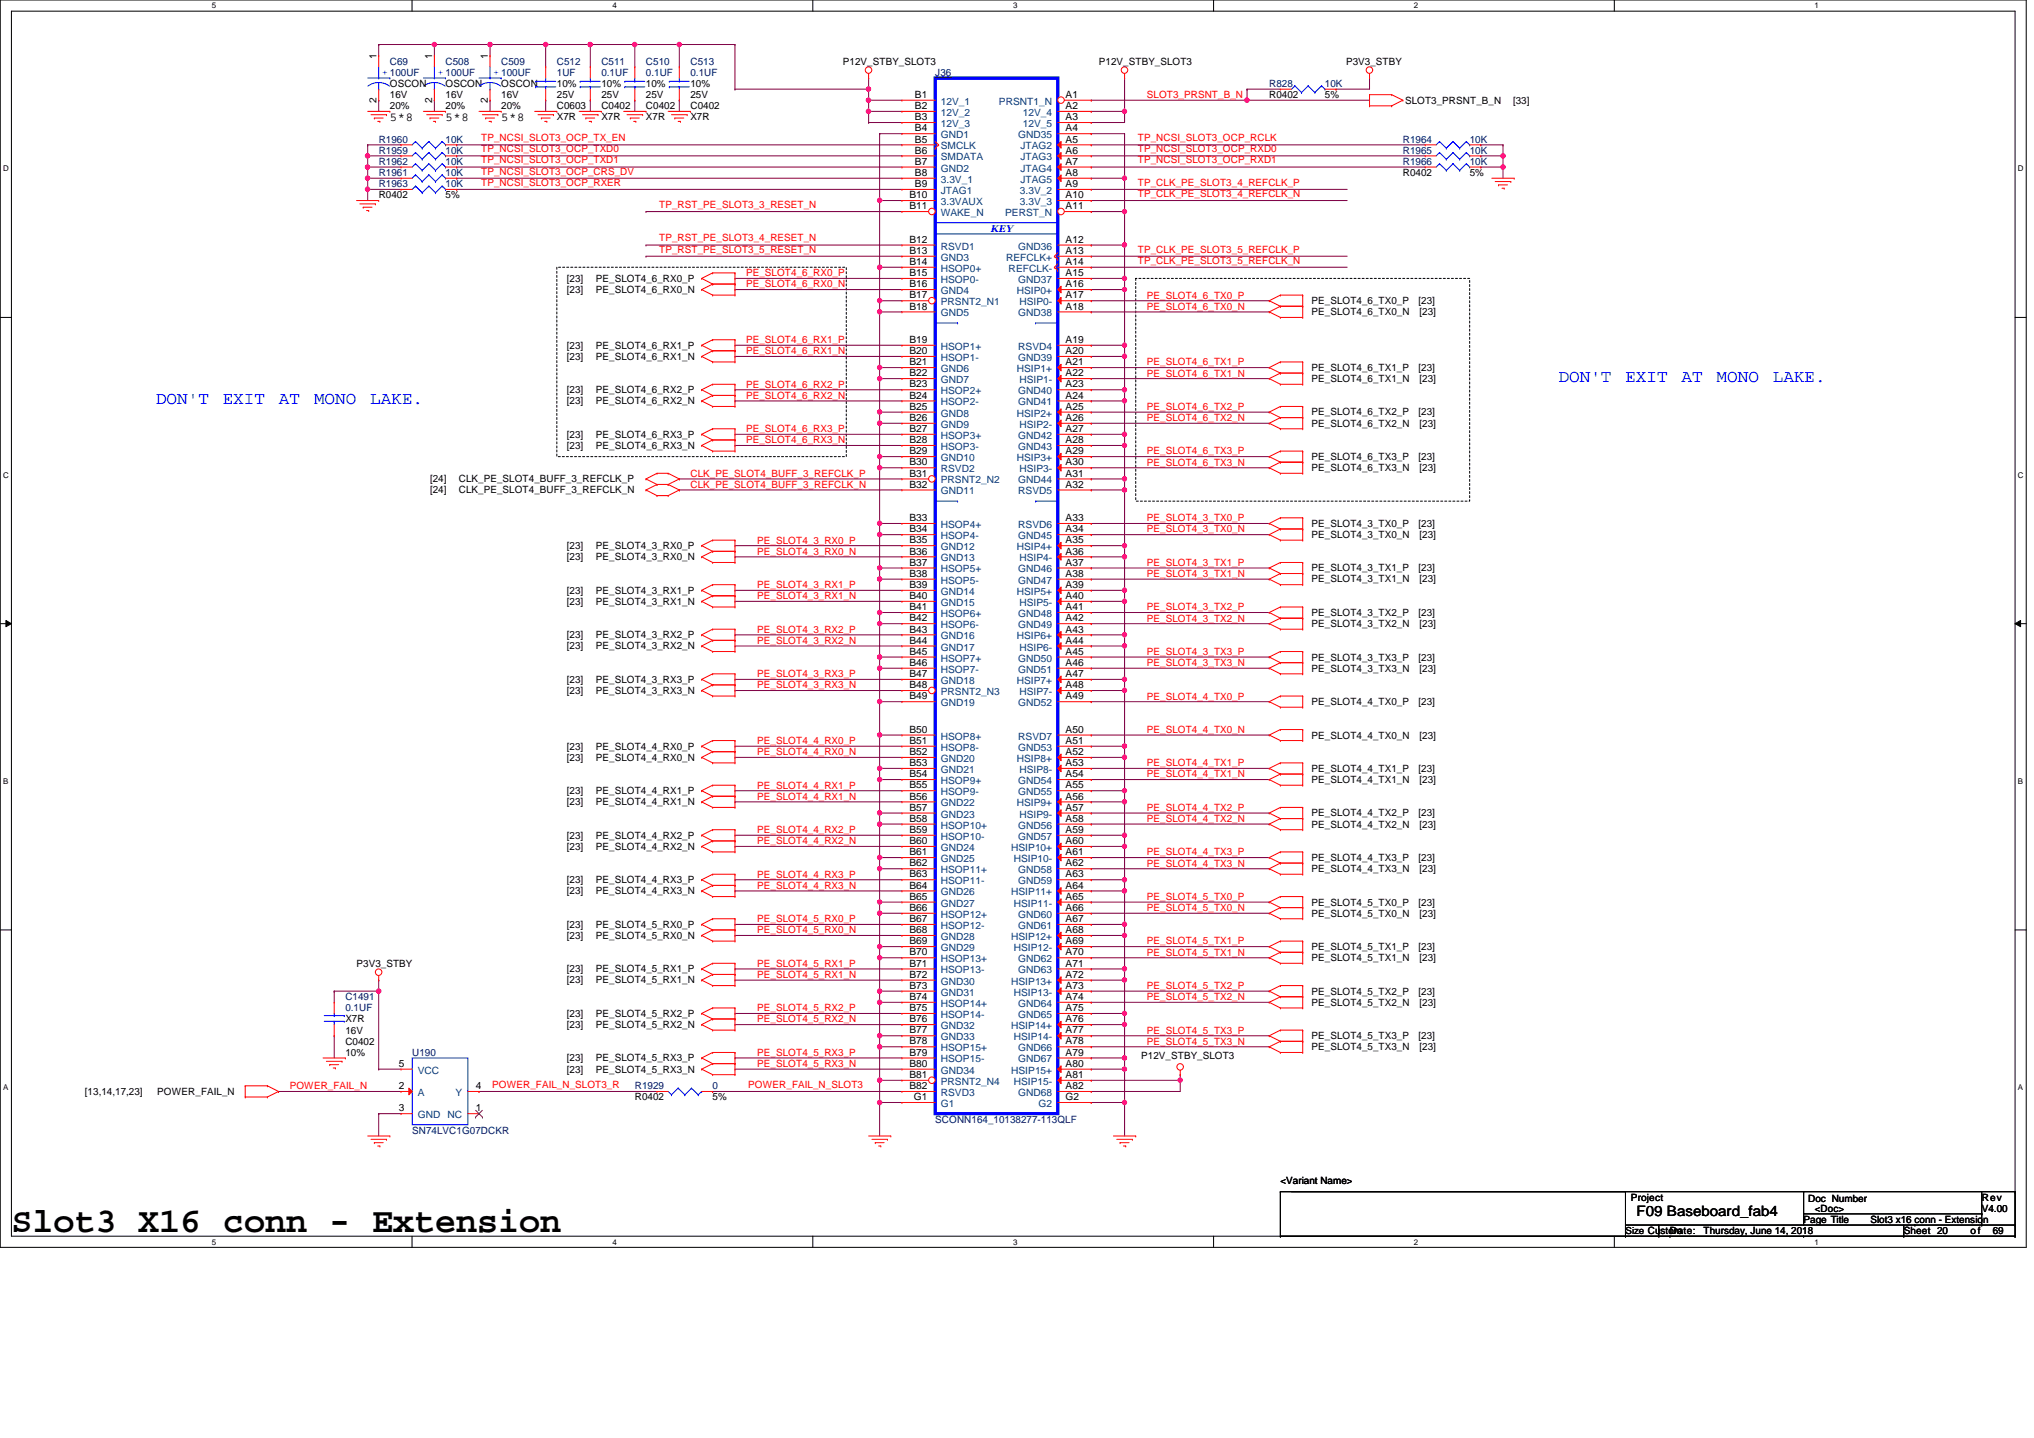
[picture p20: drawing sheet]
<svg xmlns="http://www.w3.org/2000/svg" width="297mm" height="210mm" viewBox="0 0 297 210" stroke-linecap="round" stroke-linejoin="round" font-family="sans-serif">
<defs><g id="words">
<text font-size="5.1" x="1.7" y="179.9">Slot3 X16 conn - Extension</text>
<g font-size="2.6" fill="#00f">
<text x="22.8" y="59">DON'T</text>
<text x="32.5" y="59">EXIT</text>
<text x="40.7" y="59">AT</text>
<text x="45.9" y="59">MONO</text>
<text x="54.1" y="59">LAKE.</text>
<text x="227.6" y="55.7">DON'T</text>
<text x="237.4" y="55.7">EXIT</text>
<text x="245.6" y="55.7">AT</text>
<text x="250.7" y="55.7">MONO</text>
<text x="258.9" y="55.7">LAKE.</text>
</g>
<text font-size="2.1" x="239" y="177.5">F09 Baseboard_fab4</text>
<g font-size="1.8">
<text x="56.9" y="17.7">5*8</text>
<text x="65.1" y="17.7">5*8</text>
<text x="73.2" y="17.7">5*8</text>
</g>
<g font-size="1.5">
<text x="55" y="8.6" transform="rotate(-90 55 8.6)">1</text>
<text x="63.1" y="8.6" transform="rotate(-90 63.1 8.6)">1</text>
<text x="71.2" y="8.6" transform="rotate(-90 71.2 8.6)">1</text>
<text x="123.1" y="9.4">P12V_STBY_SLOT3</text>
<text x="160.5" y="9.4">P12V_STBY_SLOT3</text>
<text x="196.6" y="9.4">P3V3_STBY</text>
<text x="55" y="15" transform="rotate(-90 55 15)">2</text>
<text x="56.9" y="12.7">OSCON</text>
<text x="56.9" y="14.3">16V</text>
<text x="56.9" y="15.9">20%</text>
<text x="63.1" y="15" transform="rotate(-90 63.1 15)">2</text>
<text x="65.1" y="12.7">OSCON</text>
<text x="65.1" y="14.3">16V</text>
<text x="65.1" y="15.9">20%</text>
<text x="71.2" y="15" transform="rotate(-90 71.2 15)">2</text>
<text x="73.2" y="12.7">OSCON</text>
<text x="73.2" y="14.3">16V</text>
<text x="73.2" y="15.9">20%</text>
<text x="81.3" y="12.7">10%</text>
<text x="81.3" y="14.3">25V</text>
<text x="81.3" y="15.9">C0603</text>
<text x="81.3" y="17.6">X7R</text>
<text x="87.8" y="12.7">10%</text>
<text x="87.8" y="14.3">25V</text>
<text x="87.8" y="15.9">C0402</text>
<text x="87.8" y="17.6">X7R</text>
<text x="94.3" y="12.7">10%</text>
<text x="94.3" y="14.3">25V</text>
<text x="94.3" y="15.9">C0402</text>
<text x="94.3" y="17.6">X7R</text>
<text x="100.8" y="12.7">10%</text>
<text x="100.8" y="14.3">25V</text>
<text x="100.8" y="15.9">C0402</text>
<text x="100.8" y="17.6">X7R</text>
<text x="133.6" y="14.3">B1</text>
<text x="133.6" y="15.9">B2</text>
<text x="133.6" y="17.5">B3</text>
<text x="155.6" y="14.3">A1</text>
<text x="155.6" y="15.9">A2</text>
<text x="155.6" y="17.5">A3</text>
<text x="185.4" y="14.3">R0402</text>
<text x="193.5" y="14.3">5%</text>
<text x="205.2" y="15.1">SLOT3_PRSNT_B_N</text>
<text x="221" y="15.1">[33]</text>
<text x="133.6" y="19.2">B4</text>
<text x="133.6" y="20.8">B5</text>
<text x="133.6" y="22.4">B6</text>
<text x="155.6" y="19.2">A4</text>
<text x="155.6" y="20.8">A5</text>
<text x="155.6" y="22.4">A6</text>
<text x="55.3" y="29">R0402</text>
<text x="65.1" y="29">5%</text>
<text x="132.8" y="28.9">B10</text>
<text x="133.6" y="24">B7</text>
<text x="133.6" y="25.7">B8</text>
<text x="133.6" y="27.3">B9</text>
<text x="155.6" y="24">A7</text>
<text x="155.6" y="25.7">A8</text>
<text x="155.6" y="27.3">A9</text>
<text x="155.6" y="28.9">A10</text>
<text x="204.9" y="25.7">R0402</text>
<text x="214.6" y="25.7">5%</text>
<text x="132.8" y="30.5">B11</text>
<text x="132.8" y="35.4">B12</text>
<text x="155.6" y="30.5">A11</text>
<text x="155.6" y="35.4">A12</text>
<text x="82.8" y="41.1">[23]</text>
<text x="87" y="41.1">PE_SLOT4_6_RX0_P</text>
<text x="132.8" y="37.1">B13</text>
<text x="132.8" y="38.7">B14</text>
<text x="132.8" y="40.3">B15</text>
<text x="132.8" y="41.9">B16</text>
<text x="155.6" y="37.1">A13</text>
<text x="155.6" y="38.7">A14</text>
<text x="155.6" y="40.3">A15</text>
<text x="155.6" y="41.9">A16</text>
<text x="82.8" y="42.8">[23]</text>
<text x="87" y="42.8">PE_SLOT4_6_RX0_N</text>
<text x="132.8" y="43.6">B17</text>
<text x="132.8" y="45.2">B18</text>
<text x="155.6" y="43.6">A17</text>
<text x="155.6" y="45.2">A18</text>
<text x="191.5" y="44.4">PE_SLOT4_6_TX0_P</text>
<text x="191.5" y="46">PE_SLOT4_6_TX0_N</text>
<text x="207.2" y="44.4">[23]</text>
<text x="207.3" y="46">[23]</text>
<text x="82.8" y="50.9">[23]</text>
<text x="82.8" y="52.5">[23]</text>
<text x="87" y="50.9">PE_SLOT4_6_RX1_P</text>
<text x="87" y="52.5">PE_SLOT4_6_RX1_N</text>
<text x="132.8" y="50.1">B19</text>
<text x="132.8" y="51.7">B20</text>
<text x="132.8" y="53.3">B21</text>
<text x="155.6" y="50.1">A19</text>
<text x="155.6" y="51.7">A20</text>
<text x="155.6" y="53.3">A21</text>
<text x="82.8" y="57.4">[23]</text>
<text x="82.8" y="59">[23]</text>
<text x="87" y="57.4">PE_SLOT4_6_RX2_P</text>
<text x="87" y="59">PE_SLOT4_6_RX2_N</text>
<text x="132.8" y="54.9">B22</text>
<text x="132.8" y="56.6">B23</text>
<text x="132.8" y="58.2">B24</text>
<text x="132.8" y="59.8">B25</text>
<text x="155.6" y="54.9">A22</text>
<text x="155.6" y="56.6">A23</text>
<text x="155.6" y="58.2">A24</text>
<text x="155.6" y="59.8">A25</text>
<text x="191.5" y="54.1">PE_SLOT4_6_TX1_P</text>
<text x="191.5" y="55.8">PE_SLOT4_6_TX1_N</text>
<text x="207.2" y="54.1">[23]</text>
<text x="207.3" y="55.8">[23]</text>
<text x="82.8" y="63.9">[23]</text>
<text x="82.8" y="65.5">[23]</text>
<text x="87" y="63.9">PE_SLOT4_6_RX3_P</text>
<text x="87" y="65.5">PE_SLOT4_6_RX3_N</text>
<text x="132.8" y="61.4">B26</text>
<text x="132.8" y="63.1">B27</text>
<text x="132.8" y="64.7">B28</text>
<text x="155.6" y="61.4">A26</text>
<text x="155.6" y="63.1">A27</text>
<text x="155.6" y="64.7">A28</text>
<text x="191.5" y="60.6">PE_SLOT4_6_TX2_P</text>
<text x="191.5" y="62.3">PE_SLOT4_6_TX2_N</text>
<text x="207.2" y="60.6">[23]</text>
<text x="207.3" y="62.3">[23]</text>
<text x="62.8" y="70.4">[24]</text>
<text x="67" y="70.4">CLK_PE_SLOT4_BUFF_3_REFCLK_P</text>
<text x="132.8" y="66.3">B29</text>
<text x="132.8" y="67.9">B30</text>
<text x="132.8" y="69.6">B31</text>
<text x="132.8" y="71.2">B32</text>
<text x="155.6" y="66.3">A29</text>
<text x="155.6" y="67.9">A30</text>
<text x="155.6" y="69.6">A31</text>
<text x="155.6" y="71.2">A32</text>
<text x="191.5" y="67.2">PE_SLOT4_6_TX3_P</text>
<text x="191.5" y="68.8">PE_SLOT4_6_TX3_N</text>
<text x="207.2" y="67.2">[23]</text>
<text x="207.3" y="68.8">[23]</text>
<text x="62.8" y="72">[24]</text>
<text x="67" y="72">CLK_PE_SLOT4_BUFF_3_REFCLK_N</text>
<text x="132.8" y="76.1">B33</text>
<text x="132.8" y="77.7">B34</text>
<text x="155.6" y="76.1">A33</text>
<text x="155.6" y="77.7">A34</text>
<text x="191.5" y="76.9">PE_SLOT4_3_TX0_P</text>
<text x="207.2" y="76.9">[23]</text>
<text x="82.8" y="80.2">[23]</text>
<text x="82.8" y="81.8">[23]</text>
<text x="87" y="80.2">PE_SLOT4_3_RX0_P</text>
<text x="87" y="81.8">PE_SLOT4_3_RX0_N</text>
<text x="132.8" y="79.3">B35</text>
<text x="132.8" y="80.9">B36</text>
<text x="132.8" y="82.6">B37</text>
<text x="155.6" y="79.3">A35</text>
<text x="155.6" y="80.9">A36</text>
<text x="155.6" y="82.6">A37</text>
<text x="191.5" y="78.5">PE_SLOT4_3_TX0_N</text>
<text x="191.5" y="83.4">PE_SLOT4_3_TX1_P</text>
<text x="207.2" y="83.4">[23]</text>
<text x="207.3" y="78.5">[23]</text>
<text x="82.8" y="86.7">[23]</text>
<text x="82.8" y="88.3">[23]</text>
<text x="87" y="86.7">PE_SLOT4_3_RX1_P</text>
<text x="87" y="88.3">PE_SLOT4_3_RX1_N</text>
<text x="132.8" y="84.2">B38</text>
<text x="132.8" y="85.8">B39</text>
<text x="132.8" y="87.4">B40</text>
<text x="132.8" y="89.1">B41</text>
<text x="155.6" y="84.2">A38</text>
<text x="155.6" y="85.8">A39</text>
<text x="155.6" y="87.4">A40</text>
<text x="155.6" y="89.1">A41</text>
<text x="191.5" y="85">PE_SLOT4_3_TX1_N</text>
<text x="191.5" y="89.9">PE_SLOT4_3_TX2_P</text>
<text x="207.2" y="89.9">[23]</text>
<text x="207.3" y="85">[23]</text>
<text x="82.8" y="93.2">[23]</text>
<text x="82.8" y="94.8">[23]</text>
<text x="87" y="93.2">PE_SLOT4_3_RX2_P</text>
<text x="87" y="94.8">PE_SLOT4_3_RX2_N</text>
<text x="132.8" y="90.7">B42</text>
<text x="132.8" y="92.3">B43</text>
<text x="132.8" y="94">B44</text>
<text x="132.8" y="95.6">B45</text>
<text x="155.6" y="90.7">A42</text>
<text x="155.6" y="92.3">A43</text>
<text x="155.6" y="94">A44</text>
<text x="155.6" y="95.6">A45</text>
<text x="191.5" y="91.5">PE_SLOT4_3_TX2_N</text>
<text x="207.3" y="91.5">[23]</text>
<text x="82.8" y="99.7">[23]</text>
<text x="82.8" y="101.3">[23]</text>
<text x="87" y="99.7">PE_SLOT4_3_RX3_P</text>
<text x="87" y="101.3">PE_SLOT4_3_RX3_N</text>
<text x="132.8" y="97.2">B46</text>
<text x="132.8" y="98.8">B47</text>
<text x="132.8" y="100.5">B48</text>
<text x="155.6" y="97.2">A46</text>
<text x="155.6" y="98.8">A47</text>
<text x="155.6" y="100.5">A48</text>
<text x="191.5" y="96.4">PE_SLOT4_3_TX3_P</text>
<text x="191.5" y="98">PE_SLOT4_3_TX3_N</text>
<text x="207.2" y="96.4">[23]</text>
<text x="207.3" y="98">[23]</text>
<text x="132.8" y="102.1">B49</text>
<text x="132.8" y="107">B50</text>
<text x="155.6" y="102.1">A49</text>
<text x="155.6" y="107">A50</text>
<text x="191.5" y="102.9">PE_SLOT4_4_TX0_P</text>
<text x="191.5" y="107.8">PE_SLOT4_4_TX0_N</text>
<text x="207.2" y="102.9">[23]</text>
<text x="207.3" y="107.8">[23]</text>
<text x="82.8" y="109.4">[23]</text>
<text x="82.8" y="111">[23]</text>
<text x="87" y="109.4">PE_SLOT4_4_RX0_P</text>
<text x="87" y="111">PE_SLOT4_4_RX0_N</text>
<text x="132.8" y="108.6">B51</text>
<text x="132.8" y="110.2">B52</text>
<text x="132.8" y="111.8">B53</text>
<text x="132.8" y="113.5">B54</text>
<text x="155.6" y="108.6">A51</text>
<text x="155.6" y="110.2">A52</text>
<text x="155.6" y="111.8">A53</text>
<text x="155.6" y="113.5">A54</text>
<text x="191.5" y="112.7">PE_SLOT4_4_TX1_P</text>
<text x="207.2" y="112.7">[23]</text>
<text x="82.8" y="115.9">[23]</text>
<text x="82.8" y="117.5">[23]</text>
<text x="87" y="115.9">PE_SLOT4_4_RX1_P</text>
<text x="87" y="117.5">PE_SLOT4_4_RX1_N</text>
<text x="132.8" y="115.1">B55</text>
<text x="132.8" y="116.7">B56</text>
<text x="132.8" y="118.3">B57</text>
<text x="132.8" y="120">B58</text>
<text x="155.6" y="115.1">A55</text>
<text x="155.6" y="116.7">A56</text>
<text x="155.6" y="118.3">A57</text>
<text x="155.6" y="120">A58</text>
<text x="191.5" y="114.3">PE_SLOT4_4_TX1_N</text>
<text x="191.5" y="119.2">PE_SLOT4_4_TX2_P</text>
<text x="207.2" y="119.2">[23]</text>
<text x="207.3" y="114.3">[23]</text>
<text x="82.8" y="122.4">[23]</text>
<text x="82.8" y="124.1">[23]</text>
<text x="87" y="122.4">PE_SLOT4_4_RX2_P</text>
<text x="87" y="124.1">PE_SLOT4_4_RX2_N</text>
<text x="132.8" y="121.6">B59</text>
<text x="132.8" y="123.2">B60</text>
<text x="132.8" y="124.8">B61</text>
<text x="155.6" y="121.6">A59</text>
<text x="155.6" y="123.2">A60</text>
<text x="155.6" y="124.8">A61</text>
<text x="191.5" y="120.8">PE_SLOT4_4_TX2_N</text>
<text x="191.5" y="125.7">PE_SLOT4_4_TX3_P</text>
<text x="207.2" y="125.7">[23]</text>
<text x="207.3" y="120.8">[23]</text>
<text x="82.8" y="128.9">[23]</text>
<text x="82.8" y="130.6">[23]</text>
<text x="87" y="128.9">PE_SLOT4_4_RX3_P</text>
<text x="87" y="130.6">PE_SLOT4_4_RX3_N</text>
<text x="132.8" y="126.5">B62</text>
<text x="132.8" y="128.1">B63</text>
<text x="132.8" y="129.7">B64</text>
<text x="132.8" y="131.3">B65</text>
<text x="155.6" y="126.5">A62</text>
<text x="155.6" y="128.1">A63</text>
<text x="155.6" y="129.7">A64</text>
<text x="155.6" y="131.3">A65</text>
<text x="191.5" y="127.3">PE_SLOT4_4_TX3_N</text>
<text x="207.3" y="127.3">[23]</text>
<text x="82.8" y="135.4">[23]</text>
<text x="82.8" y="137.1">[23]</text>
<text x="87" y="135.4">PE_SLOT4_5_RX0_P</text>
<text x="87" y="137.1">PE_SLOT4_5_RX0_N</text>
<text x="132.8" y="133">B66</text>
<text x="132.8" y="134.6">B67</text>
<text x="132.8" y="136.2">B68</text>
<text x="132.8" y="137.8">B69</text>
<text x="155.6" y="133">A66</text>
<text x="155.6" y="134.6">A67</text>
<text x="155.6" y="136.2">A68</text>
<text x="155.6" y="137.8">A69</text>
<text x="191.5" y="132.2">PE_SLOT4_5_TX0_P</text>
<text x="191.5" y="133.8">PE_SLOT4_5_TX0_N</text>
<text x="207.2" y="132.2">[23]</text>
<text x="207.3" y="133.8">[23]</text>
<text x="52.1" y="141.1">P3V3_STBY</text>
<text x="82.8" y="141.9">[23]</text>
<text x="82.8" y="143.6">[23]</text>
<text x="87" y="141.9">PE_SLOT4_5_RX1_P</text>
<text x="87" y="143.6">PE_SLOT4_5_RX1_N</text>
<text x="132.8" y="139.5">B70</text>
<text x="132.8" y="141.1">B71</text>
<text x="132.8" y="142.7">B72</text>
<text x="155.6" y="139.5">A70</text>
<text x="155.6" y="141.1">A71</text>
<text x="155.6" y="142.7">A72</text>
<text x="191.5" y="138.7">PE_SLOT4_5_TX1_P</text>
<text x="191.5" y="140.3">PE_SLOT4_5_TX1_N</text>
<text x="207.2" y="138.7">[23]</text>
<text x="207.3" y="140.3">[23]</text>
<text x="50.4" y="149.2">X7R</text>
<text x="82.8" y="148.4">[23]</text>
<text x="87" y="148.4">PE_SLOT4_5_RX2_P</text>
<text x="132.8" y="144.3">B73</text>
<text x="132.8" y="146">B74</text>
<text x="132.8" y="147.6">B75</text>
<text x="132.8" y="149.2">B76</text>
<text x="155.6" y="144.3">A73</text>
<text x="155.6" y="146">A74</text>
<text x="155.6" y="147.6">A75</text>
<text x="155.6" y="149.2">A76</text>
<text x="191.5" y="145.2">PE_SLOT4_5_TX2_P</text>
<text x="191.5" y="146.8">PE_SLOT4_5_TX2_N</text>
<text x="207.2" y="145.2">[23]</text>
<text x="207.3" y="146.8">[23]</text>
<text x="50.4" y="150.9">16V</text>
<text x="50.4" y="152.5">C0402</text>
<text x="50.4" y="154.1">10%</text>
<text x="58.2" y="155.7">5</text>
<text x="82.8" y="150.1">[23]</text>
<text x="82.8" y="154.9">[23]</text>
<text x="87" y="150.1">PE_SLOT4_5_RX2_N</text>
<text x="87" y="154.9">PE_SLOT4_5_RX3_P</text>
<text x="132.8" y="150.9">B77</text>
<text x="132.8" y="152.5">B78</text>
<text x="132.8" y="154.1">B79</text>
<text x="132.8" y="155.7">B80</text>
<text x="155.6" y="150.9">A77</text>
<text x="155.6" y="152.5">A78</text>
<text x="155.6" y="154.1">A79</text>
<text x="155.6" y="155.7">A80</text>
<text x="166.7" y="154.6">P12V_STBY_SLOT3</text>
<text x="191.5" y="151.7">PE_SLOT4_5_TX3_P</text>
<text x="191.5" y="153.3">PE_SLOT4_5_TX3_N</text>
<text x="207.2" y="151.7">[23]</text>
<text x="207.3" y="153.3">[23]</text>
<text x="12.4" y="159.8">[13,14,17,23]</text>
<text x="23" y="159.8">POWER_FAIL_N</text>
<text x="58.2" y="159">2</text>
<text x="69.5" y="159">4</text>
<text x="82.8" y="156.6">[23]</text>
<text x="87" y="156.6">PE_SLOT4_5_RX3_N</text>
<text x="92.7" y="160.6">R0402</text>
<text x="104.1" y="160.6">5%</text>
<text x="132.8" y="157.4">B81</text>
<text x="132.8" y="159">B82</text>
<text x="133.5" y="160.6">G1</text>
<text x="155.6" y="157.4">A81</text>
<text x="155.6" y="159">A82</text>
<text x="155.6" y="160.6">G2</text>
<text x="58.2" y="162.2">3</text>
<text x="69.5" y="162.2">1</text>
<text x="187" y="172.8">&lt;Variant Name&gt;</text>
<text x="238.2" y="175.3">Project</text>
<text x="263.4" y="178.5">Page Title</text>
<text x="264.1" y="175.4">Doc Number</text>
<text x="265" y="176.9">&lt;Doc&gt;</text>
<text x="273.2" y="178.5">Slot3 x16 conn - Extension</text>
<text x="289.4" y="175.3">Rev</text>
<text x="289.4" y="176.9">V4.00</text>
<text x="243.9" y="180.1">Date:</text>
<text x="248.8" y="180.1">Thursday, June 14, 2018</text>
<text x="278" y="180.1">Sheet 20</text>
<text x="287.8" y="180.1">of</text>
<text x="291" y="180.1">69</text>
</g>
<g font-size="1.5" fill="#000080">
<text x="56.9" y="9.4">C69</text>
<text x="65.1" y="9.4">C508</text>
<text x="73.2" y="9.4">C509</text>
<text x="81.3" y="9.4">C512</text>
<text x="81.3" y="11.1">1UF</text>
<text x="87.8" y="9.4">C511</text>
<text x="87.8" y="11.1">0.1UF</text>
<text x="94.3" y="9.4">C510</text>
<text x="94.3" y="11.1">0.1UF</text>
<text x="100.8" y="9.4">C513</text>
<text x="100.8" y="11.1">0.1UF</text>
<text x="136.6" y="11.1">J36</text>
<text x="185.4" y="12.7">R828</text>
<text x="193.5" y="12.7">10K</text>
<text x="55.3" y="22.5">R1959</text>
<text x="55.3" y="20.8">R1960</text>
<text x="65.1" y="22.5">10K</text>
<text x="65.1" y="20.8">10K</text>
<text x="204.9" y="20.8">R1964</text>
<text x="204.9" y="22.5">R1965</text>
<text x="214.6" y="20.8">10K</text>
<text x="214.6" y="22.5">10K</text>
<text x="55.3" y="25.7">R1961</text>
<text x="55.3" y="24.1">R1962</text>
<text x="55.3" y="27.3">R1963</text>
<text x="65.1" y="25.7">10K</text>
<text x="65.1" y="24.1">10K</text>
<text x="65.1" y="27.3">10K</text>
<text x="204.9" y="24.1">R1966</text>
<text x="214.6" y="24.1">10K</text>
<text x="50.4" y="146">C1491</text>
<text x="50.4" y="147.6">0.1UF</text>
<text x="60.2" y="154.1">U190</text>
<text x="92.7" y="159">R1929</text>
<text x="104.1" y="159">0</text>
<text x="60.2" y="165.5">SN74LVC1G07DCKR</text>
<text x="136.6" y="163.9">SCONN164_10138277-113QLF</text>
</g>
<g font-size="1.5" fill="#004080">
<text x="137.4" y="15.3">12V_1</text>
<text x="137.4" y="16.9">12V_2</text>
<text x="145.9" y="15.3">PRSNT1_N</text>
<text x="149.4" y="16.9">12V_4</text>
<text x="137.4" y="18.5">12V_3</text>
<text x="137.4" y="20.2">GND1</text>
<text x="137.4" y="21.8">SMCLK</text>
<text x="137.4" y="23.4">SMDATA</text>
<text x="148.7" y="20.2">GND35</text>
<text x="149" y="21.8">JTAG2</text>
<text x="149" y="23.4">JTAG3</text>
<text x="149.4" y="18.5">12V_5</text>
<text x="137.4" y="25">GND2</text>
<text x="137.4" y="26.7">3.3V_1</text>
<text x="137.4" y="28.3">JTAG1</text>
<text x="137.4" y="29.9">3.3VAUX</text>
<text x="148.9" y="28.3">3.3V_2</text>
<text x="148.9" y="29.9">3.3V_3</text>
<text x="149" y="25">JTAG4</text>
<text x="149" y="26.7">JTAG5</text>
<text x="137.4" y="31.5">WAKE_N</text>
<text x="146.8" y="31.5">PERST_N</text>
<text x="137.4" y="36.4">RSVD1</text>
<text x="137.4" y="38.1">GND3</text>
<text x="137.4" y="39.7">HSOP0+</text>
<text x="137.4" y="41.3">HSOP0-</text>
<text x="146.9" y="38.1">REFCLK+</text>
<text x="147.3" y="39.7">REFCLK-</text>
<text x="148.7" y="36.4">GND36</text>
<text x="148.7" y="41.3">GND37</text>
<text x="137.4" y="42.9">GND4</text>
<text x="137.4" y="44.6">PRSNT2_N1</text>
<text x="137.4" y="46.2">GND5</text>
<text x="148.5" y="42.9">HSIP0+</text>
<text x="148.7" y="46.2">GND38</text>
<text x="148.9" y="44.6">HSIP0-</text>
<text x="137.4" y="51.1">HSOP1+</text>
<text x="137.4" y="52.7">HSOP1-</text>
<text x="148.7" y="51.1">RSVD4</text>
<text x="148.7" y="52.7">GND39</text>
<text x="137.4" y="54.3">GND6</text>
<text x="137.4" y="55.9">GND7</text>
<text x="137.4" y="57.6">HSOP2+</text>
<text x="137.4" y="59.2">HSOP2-</text>
<text x="148.5" y="54.3">HSIP1+</text>
<text x="148.7" y="57.6">GND40</text>
<text x="148.7" y="59.2">GND41</text>
<text x="148.9" y="55.9">HSIP1-</text>
<text x="137.4" y="60.8">GND8</text>
<text x="137.4" y="62.4">GND9</text>
<text x="137.4" y="64.1">HSOP3+</text>
<text x="137.4" y="65.7">HSOP3-</text>
<text x="148.5" y="60.8">HSIP2+</text>
<text x="148.7" y="64.1">GND42</text>
<text x="148.7" y="65.7">GND43</text>
<text x="148.9" y="62.4">HSIP2-</text>
<text x="137.4" y="67.3">GND10</text>
<text x="137.4" y="68.9">RSVD2</text>
<text x="137.4" y="70.6">PRSNT2_N2</text>
<text x="148.5" y="67.3">HSIP3+</text>
<text x="148.7" y="70.6">GND44</text>
<text x="148.9" y="68.9">HSIP3-</text>
<text x="137.4" y="72.2">GND11</text>
<text x="137.4" y="77.1">HSOP4+</text>
<text x="148.7" y="72.2">RSVD5</text>
<text x="148.7" y="77.1">RSVD6</text>
<text x="137.4" y="78.7">HSOP4-</text>
<text x="137.4" y="80.3">GND12</text>
<text x="137.4" y="81.9">GND13</text>
<text x="137.4" y="83.6">HSOP5+</text>
<text x="148.5" y="80.3">HSIP4+</text>
<text x="148.7" y="78.7">GND45</text>
<text x="148.7" y="83.6">GND46</text>
<text x="148.9" y="81.9">HSIP4-</text>
<text x="137.4" y="85.2">HSOP5-</text>
<text x="137.4" y="86.8">GND14</text>
<text x="137.4" y="88.4">GND15</text>
<text x="148.5" y="86.8">HSIP5+</text>
<text x="148.7" y="85.2">GND47</text>
<text x="148.9" y="88.4">HSIP5-</text>
<text x="137.4" y="90.1">HSOP6+</text>
<text x="137.4" y="91.7">HSOP6-</text>
<text x="137.4" y="93.3">GND16</text>
<text x="137.4" y="95">GND17</text>
<text x="148.5" y="93.3">HSIP6+</text>
<text x="148.7" y="90.1">GND48</text>
<text x="148.7" y="91.7">GND49</text>
<text x="148.9" y="95">HSIP6-</text>
<text x="137.4" y="96.6">HSOP7+</text>
<text x="137.4" y="98.2">HSOP7-</text>
<text x="137.4" y="99.8">GND18</text>
<text x="137.4" y="101.5">PRSNT2_N3</text>
<text x="148.5" y="99.8">HSIP7+</text>
<text x="148.7" y="96.6">GND50</text>
<text x="148.7" y="98.2">GND51</text>
<text x="148.9" y="101.5">HSIP7-</text>
<text x="137.4" y="103.1">GND19</text>
<text x="137.4" y="108">HSOP8+</text>
<text x="148.7" y="103.1">GND52</text>
<text x="148.7" y="108">RSVD7</text>
<text x="137.4" y="109.6">HSOP8-</text>
<text x="137.4" y="111.2">GND20</text>
<text x="137.4" y="112.8">GND21</text>
<text x="148.5" y="111.2">HSIP8+</text>
<text x="148.7" y="109.6">GND53</text>
<text x="148.9" y="112.8">HSIP8-</text>
<text x="137.4" y="114.4">HSOP9+</text>
<text x="137.4" y="116.1">HSOP9-</text>
<text x="137.4" y="117.7">GND22</text>
<text x="137.4" y="119.3">GND23</text>
<text x="148.5" y="117.7">HSIP9+</text>
<text x="148.7" y="114.4">GND54</text>
<text x="148.7" y="116.1">GND55</text>
<text x="148.9" y="119.3">HSIP9-</text>
<text x="137.4" y="120.9">HSOP10+</text>
<text x="137.4" y="122.6">HSOP10-</text>
<text x="137.4" y="124.2">GND24</text>
<text x="137.4" y="125.8">GND25</text>
<text x="147.7" y="124.2">HSIP10+</text>
<text x="148" y="125.8">HSIP10-</text>
<text x="148.7" y="120.9">GND56</text>
<text x="148.7" y="122.6">GND57</text>
<text x="137.4" y="127.5">HSOP11+</text>
<text x="137.4" y="129.1">HSOP11-</text>
<text x="137.4" y="130.7">GND26</text>
<text x="147.7" y="130.7">HSIP11+</text>
<text x="148.7" y="127.5">GND58</text>
<text x="148.7" y="129.1">GND59</text>
<text x="137.4" y="132.3">GND27</text>
<text x="137.4" y="134">HSOP12+</text>
<text x="137.4" y="135.6">HSOP12-</text>
<text x="137.4" y="137.2">GND28</text>
<text x="147.7" y="137.2">HSIP12+</text>
<text x="148" y="132.3">HSIP11-</text>
<text x="148.7" y="134">GND60</text>
<text x="148.7" y="135.6">GND61</text>
<text x="137.4" y="138.8">GND29</text>
<text x="137.4" y="140.5">HSOP13+</text>
<text x="137.4" y="142.1">HSOP13-</text>
<text x="137.4" y="143.7">GND30</text>
<text x="147.7" y="143.7">HSIP13+</text>
<text x="148" y="138.8">HSIP12-</text>
<text x="148.7" y="140.5">GND62</text>
<text x="148.7" y="142.1">GND63</text>
<text x="137.4" y="145.3">GND31</text>
<text x="137.4" y="147">HSOP14+</text>
<text x="137.4" y="148.6">HSOP14-</text>
<text x="148" y="145.3">HSIP13-</text>
<text x="148.7" y="147">GND64</text>
<text x="148.7" y="148.6">GND65</text>
<text x="137.4" y="150.2">GND32</text>
<text x="137.4" y="151.8">GND33</text>
<text x="137.4" y="153.5">HSOP15+</text>
<text x="137.4" y="155.1">HSOP15-</text>
<text x="147.7" y="150.2">HSIP14+</text>
<text x="148" y="151.8">HSIP14-</text>
<text x="148.7" y="153.5">GND66</text>
<text x="148.7" y="155.1">GND67</text>
<text x="61" y="156.7">VCC</text>
<text x="61" y="160">A</text>
<text x="66.5" y="160">Y</text>
<text x="137.4" y="156.7">GND34</text>
<text x="137.4" y="158.3">PRSNT2_N4</text>
<text x="137.4" y="160">RSVD3</text>
<text x="137.4" y="161.6">G1</text>
<text x="147.7" y="156.7">HSIP15+</text>
<text x="148" y="158.3">HSIP15-</text>
<text x="148.7" y="160">GND68</text>
<text x="151.7" y="161.6">G2</text>
<text x="61" y="163.2">GND</text>
<text x="65.4" y="163.2">NC</text>
</g>
<g font-size="1.5" fill="#f00">
<text x="167.5" y="14.3">SLOT3_PRSNT_B_N</text>
<text x="70.3" y="22.2">TP_NCSI_SLOT3_OCP_TXD0</text>
<text x="70.3" y="23.9">TP_NCSI_SLOT3_OCP_TXD1</text>
<text x="70.3" y="20.6">TP_NCSI_SLOT3_OCP_TX_EN</text>
<text x="166.2" y="22.2">TP_NCSI_SLOT3_OCP_RXD0</text>
<text x="166.2" y="23.9">TP_NCSI_SLOT3_OCP_RXD1</text>
<text x="166.2" y="20.6">TP_NCSI_SLOT3_OCP_RCLK</text>
<text x="70.3" y="25.5">TP_NCSI_SLOT3_OCP_CRS_DV</text>
<text x="70.3" y="27.1">TP_NCSI_SLOT3_OCP_RXER</text>
<text x="166.2" y="27.1">TP_CLK_PE_SLOT3_4_REFCLK_P</text>
<text x="166.2" y="28.7">TP_CLK_PE_SLOT3_4_REFCLK_N</text>
<text x="96.3" y="35.2">TP_RST_PE_SLOT3_4_RESET_N</text>
<text x="96.3" y="30.4">TP_RST_PE_SLOT3_3_RESET_N</text>
<text x="96.3" y="36.9">TP_RST_PE_SLOT3_5_RESET_N</text>
<text x="109" y="40.3">PE_SLOT4_6_RX0_P</text>
<text x="109" y="42">PE_SLOT4_6_RX0_N</text>
<text x="166.2" y="36.9">TP_CLK_PE_SLOT3_5_REFCLK_P</text>
<text x="166.2" y="38.5">TP_CLK_PE_SLOT3_5_REFCLK_N</text>
<text x="167.5" y="43.6">PE_SLOT4_6_TX0_P</text>
<text x="167.5" y="45.2">PE_SLOT4_6_TX0_N</text>
<text x="109" y="50.1">PE_SLOT4_6_RX1_P</text>
<text x="109" y="51.7">PE_SLOT4_6_RX1_N</text>
<text x="167.5" y="53.3">PE_SLOT4_6_TX1_P</text>
<text x="109" y="56.6">PE_SLOT4_6_RX2_P</text>
<text x="109" y="58.2">PE_SLOT4_6_RX2_N</text>
<text x="167.5" y="55">PE_SLOT4_6_TX1_N</text>
<text x="167.5" y="59.8">PE_SLOT4_6_TX2_P</text>
<text x="109" y="63.1">PE_SLOT4_6_RX3_P</text>
<text x="109" y="64.7">PE_SLOT4_6_RX3_N</text>
<text x="167.5" y="61.5">PE_SLOT4_6_TX2_N</text>
<text x="100.8" y="69.6">CLK_PE_SLOT4_BUFF_3_REFCLK_P</text>
<text x="100.8" y="71.2">CLK_PE_SLOT4_BUFF_3_REFCLK_N</text>
<text x="167.5" y="66.3">PE_SLOT4_6_TX3_P</text>
<text x="167.5" y="68">PE_SLOT4_6_TX3_N</text>
<text x="167.5" y="77.7">PE_SLOT4_3_TX0_N</text>
<text x="167.5" y="76.1">PE_SLOT4_3_TX0_P</text>
<text x="110.6" y="79.4">PE_SLOT4_3_RX0_P</text>
<text x="110.6" y="81">PE_SLOT4_3_RX0_N</text>
<text x="167.5" y="82.6">PE_SLOT4_3_TX1_P</text>
<text x="110.6" y="85.9">PE_SLOT4_3_RX1_P</text>
<text x="110.6" y="87.5">PE_SLOT4_3_RX1_N</text>
<text x="167.5" y="84.2">PE_SLOT4_3_TX1_N</text>
<text x="167.5" y="89.1">PE_SLOT4_3_TX2_P</text>
<text x="110.6" y="92.4">PE_SLOT4_3_RX2_P</text>
<text x="110.6" y="94">PE_SLOT4_3_RX2_N</text>
<text x="167.5" y="95.6">PE_SLOT4_3_TX3_P</text>
<text x="167.5" y="90.7">PE_SLOT4_3_TX2_N</text>
<text x="110.6" y="98.8">PE_SLOT4_3_RX3_P</text>
<text x="110.6" y="100.5">PE_SLOT4_3_RX3_N</text>
<text x="167.5" y="97.2">PE_SLOT4_3_TX3_N</text>
<text x="167.5" y="102.1">PE_SLOT4_4_TX0_P</text>
<text x="167.5" y="107">PE_SLOT4_4_TX0_N</text>
<text x="110.6" y="108.6">PE_SLOT4_4_RX0_P</text>
<text x="110.6" y="110.2">PE_SLOT4_4_RX0_N</text>
<text x="167.5" y="111.9">PE_SLOT4_4_TX1_P</text>
<text x="167.5" y="113.5">PE_SLOT4_4_TX1_N</text>
<text x="110.6" y="115.1">PE_SLOT4_4_RX1_P</text>
<text x="110.6" y="116.7">PE_SLOT4_4_RX1_N</text>
<text x="167.5" y="118.4">PE_SLOT4_4_TX2_P</text>
<text x="167.5" y="120">PE_SLOT4_4_TX2_N</text>
<text x="110.6" y="121.6">PE_SLOT4_4_RX2_P</text>
<text x="110.6" y="123.2">PE_SLOT4_4_RX2_N</text>
<text x="167.5" y="124.9">PE_SLOT4_4_TX3_P</text>
<text x="110.6" y="128.1">PE_SLOT4_4_RX3_P</text>
<text x="110.6" y="129.7">PE_SLOT4_4_RX3_N</text>
<text x="167.5" y="126.5">PE_SLOT4_4_TX3_N</text>
<text x="167.5" y="131.4">PE_SLOT4_5_TX0_P</text>
<text x="110.6" y="134.6">PE_SLOT4_5_RX0_P</text>
<text x="110.6" y="136.3">PE_SLOT4_5_RX0_N</text>
<text x="167.5" y="133">PE_SLOT4_5_TX0_N</text>
<text x="167.5" y="137.9">PE_SLOT4_5_TX1_P</text>
<text x="110.6" y="141.1">PE_SLOT4_5_RX1_P</text>
<text x="110.6" y="142.7">PE_SLOT4_5_RX1_N</text>
<text x="167.5" y="139.5">PE_SLOT4_5_TX1_N</text>
<text x="110.6" y="147.6">PE_SLOT4_5_RX2_P</text>
<text x="110.6" y="149.2">PE_SLOT4_5_RX2_N</text>
<text x="167.5" y="146">PE_SLOT4_5_TX2_N</text>
<text x="167.5" y="144.4">PE_SLOT4_5_TX2_P</text>
<text x="110.6" y="154.1">PE_SLOT4_5_RX3_P</text>
<text x="110.6" y="155.7">PE_SLOT4_5_RX3_N</text>
<text x="167.5" y="152.5">PE_SLOT4_5_TX3_N</text>
<text x="167.5" y="150.9">PE_SLOT4_5_TX3_P</text>
<text x="42.3" y="159">POWER_FAIL_N</text>
<text x="71.9" y="158.8">POWER_FAIL_N_SLOT3_R</text>
<text x="109.3" y="158.8">POWER_FAIL_N_SLOT3</text>
</g>
<g font-size="1.4" fill="#00f">
<text x="55.8" y="11">+ 100UF</text>
<text x="63.9" y="11">+ 100UF</text>
<text x="72" y="11">+ 100UF</text>
<text x="144.7" y="33.8">KEY</text>
</g>
<text font-size="1.4" x="237.4" y="180.1">Size Custom</text>
<g font-size="1.2">
<text x="30.9" y="1.2">5</text>
<text x="89.4" y="1.2">4</text>
<text x="148" y="1.2">3</text>
<text x="206.5" y="1.2">2</text>
<text x="265" y="1.2">1</text>
<text x=".5" y="25">D</text>
<text x="294.7" y="25">D</text>
<text x=".5" y="69.7">C</text>
<text x="294.7" y="69.7">C</text>
<text x=".5" y="114.4">B</text>
<text x="294.7" y="114.4">B</text>
<text x=".5" y="159.1">A</text>
<text x="294.7" y="159.1">A</text>
<text x="30.9" y="181.7">5</text>
<text x="89.4" y="181.7">4</text>
<text x="148" y="181.7">3</text>
<text x="206.5" y="181.7">2</text>
<text x="265" y="181.7">1</text>
</g>
</g></defs>
<path d="M0 0h295.9v182.1h-295.9zM1.7 1.6h292.6v178.8h-292.6z" fill="none" stroke="#000" stroke-width=".15"/>
<g fill="#fff">
<path d="M30.9 .2h.7v1.3h-.7z"/>
<path d="M30.9 180.6h.7v1.3h-.7z"/>
</g>
<path d="M60.2 0v1.6M60.2 180.4v1.7" fill="none" stroke="#000" stroke-width=".15"/>
<g fill="#fff">
<path d="M89.4 .2h.7v1.3h-.7z"/>
<path d="M89.4 180.6h.7v1.3h-.7z"/>
</g>
<path d="M118.7 0v1.6M118.7 180.4v1.7" fill="none" stroke="#000" stroke-width=".15"/>
<g fill="#fff">
<path d="M148 .2h.6v1.3h-.6z"/>
<path d="M148 180.6h.6v1.3h-.6z"/>
</g>
<path d="M177.2 0v1.6M177.2 180.4v1.7" fill="none" stroke="#000" stroke-width=".15"/>
<g fill="#fff">
<path d="M206.5 .2h.6v1.3h-.6z"/>
<path d="M206.5 180.6h.6v1.3h-.6z"/>
</g>
<path d="M235.8 0v1.6M235.8 180.4v1.7" fill="none" stroke="#000" stroke-width=".15"/>
<g fill="#fff">
<path d="M265 .2h.6v1.3h-.6z"/>
<path d="M265 180.6h.6v1.3h-.6z"/>
<path d="M.5 24h.8v1.3h-.8z"/>
<path d="M294.7 24h.8v1.3h-.8z"/>
<path d="M.5 68.7h.8v1.3h-.8z"/>
<path d="M294.7 68.7h.8v1.3h-.8z"/>
</g>
<path d="M0 46.3h1.7M294.3 46.3h1.6" fill="none" stroke="#000" stroke-width=".15"/>
<g fill="#fff">
<path d="M.5 113.4h.7v1.3h-.7z"/>
<path d="M294.7 113.4h.8v1.3h-.8z"/>
</g>
<path d="M0 91h1.7M.9 90.6l.8 .4-.8 .5zM294.3 91l.8-.4v.9zM294.3 91h1.6" fill="none" stroke="#000" stroke-width=".15"/>
<path d="M.9 90.6l.8 .4-.8 .5zM294.3 91l.8-.4v.9z" fill="#000"/>
<g fill="#fff">
<path d="M.5 158.1h.7v1.3h-.7z"/>
<path d="M294.7 158.1h.8v1.3h-.8z"/>
</g>
<path d="M0 135.7h1.7M294.3 135.7h1.6" fill="none" stroke="#000" stroke-width=".15"/>
<path d="M81.3 39h42.3v27.7h-42.3zM165.9 40.6h48.7v32.6h-48.7z" fill="none" stroke="#000" stroke-width=".15" stroke-dasharray=".3 .3"/>
<path d="M159.4 156.1h.1M159.4 156.1h4.8M164.2 156.1h.1M164.2 156.1v4.8" fill="none" stroke="#800040" stroke-width=".15"/>
<circle cx="164.2" cy="160.9" r=".32" fill="#f0f"/>
<circle cx="164.2" cy="160.9" r=".32" fill="none" stroke="#f0f" stroke-width=".15"/>
<circle cx="164.2" cy="156" r=".31" fill="#f0f"/>
<circle cx="164.2" cy="156" r=".31" fill="none" stroke="#f0f" stroke-width=".15"/>
<g fill="none" stroke="#800040" stroke-width=".15">
<path d="M66.7 26h.1M66.7 27.6h.1M66.7 22.8h.1M66.7 24.4h.1M66.7 21.1h.1M66.7 22.8h65M66.7 24.4h65M66.7 26h65M66.7 27.6h65M66.7 21.1h65M94.3 35.8h.1M94.3 37.4h.1"/>
<path d="M94.3 30.9h.1M94.3 35.8h37.4M94.3 37.4h37.4M94.3 30.9h37.4M128.5 29.3h.1M128.5 29.3h3.2M159.4 22.8h.1M159.4 24.4h.1M159.4 21.1h.1M159.4 22.8h48.7M159.4 24.4h48.7M159.4 21.1h48.7"/>
<path d="M164.2 26h.1M164.2 26v4.9M107.3 40.6h.1M107.3 42.3h.1M107.3 50.4h.1M107.3 52h.1M107.3 56.9h.1M107.3 58.5h.1M107.3 40.6h24.4M107.3 42.3h24.4M107.3 50.4h24.4M107.3 52h24.4"/>
<path d="M107.3 56.9h24.4M107.3 58.5h24.4M107.3 63.4h.1M107.3 65h.1M107.3 79.7h.1M107.3 63.4h24.4M107.3 65h24.4M107.3 79.7h24.4M107.3 81.3h.1M107.3 86.2h.1M107.3 87.8h.1M107.3 92.7h.1"/>
<path d="M107.3 94.3h.1M107.3 99.2h.1M107.3 81.3h24.4M107.3 86.2h24.4M107.3 87.8h24.4M107.3 92.7h24.4M107.3 94.3h24.4M107.3 99.2h24.4M128.5 95.9h.1M128.5 97.5h.1M128.5 95.9v6.5M107.3 108.9h.1"/>
<path d="M107.3 110.6h.1M107.3 115.4h.1M107.3 117.1h.1M107.3 100.8h.1M107.3 108.9h24.4M107.3 110.6h24.4M107.3 115.4h24.4M107.3 117.1h24.4M107.3 100.8h24.4M159.4 102.4h.1M159.4 107.3h.1M159.4 112.2h.1"/>
<path d="M159.4 113.8h.1M159.4 118.7h.1M159.4 102.4h26M159.4 107.3h26M159.4 112.2h26M159.4 113.8h26M159.4 118.7h26M107.3 121.9h.1M107.3 123.5h.1M107.3 128.4h.1M107.3 130h.1M107.3 134.9h.1"/>
<path d="M107.3 136.5h.1M107.3 121.9h24.4M107.3 123.5h24.4M107.3 128.4h24.4M107.3 130h24.4M107.3 134.9h24.4M107.3 136.5h24.4M159.4 120.3h.1M159.4 120.3h26M107.3 141.4h.1M107.3 143.1h.1M107.3 147.9h.1"/>
<path d="M107.3 149.6h.1M107.3 154.4h.1M107.3 156.1h.1M107.3 141.4h24.4M107.3 143.1h24.4M107.3 147.9h24.4M107.3 149.6h24.4M107.3 154.4h24.4M107.3 156.1h24.4M128.5 157.7h.1M128.5 157.7h3.2M128.5 157.7v3.2"/>
<path d="M159.4 160.9h.1M159.4 160.9h4.8M164.2 160.9h.1M164.2 160.9v4.9"/>
</g>
<circle cx="128.5" cy="160.9" r=".32" fill="#f0f"/>
<circle cx="128.5" cy="160.9" r=".32" fill="none" stroke="#f0f" stroke-width=".15"/>
<circle cx="128.5" cy="157.7" r=".32" fill="#f0f"/>
<circle cx="128.5" cy="157.7" r=".32" fill="none" stroke="#f0f" stroke-width=".15"/>
<path d="M159.4 35.8h.1M159.4 35.8h4.8M159.4 40.6h.1M159.4 40.6h4.8M164.2 154.4h.1M164.2 154.4v1.7" fill="none" stroke="#800040" stroke-width=".15"/>
<circle cx="164.2" cy="40.6" r=".32" fill="#f0f"/>
<circle cx="164.2" cy="40.6" r=".32" fill="none" stroke="#f0f" stroke-width=".15"/>
<path d="M164.2 35.8h.1M164.2 35.8v6.5h-4.8M128.5 43.9h.1M128.5 43.9h3.2M159.4 42.3h.1M164.2 40.6h.1" fill="none" stroke="#800040" stroke-width=".15"/>
<circle cx="128.5" cy="43.9" r=".32" fill="#f0f"/>
<circle cx="128.5" cy="43.9" r=".32" fill="none" stroke="#f0f" stroke-width=".15"/>
<path d="M128.5 39h.1M128.5 39v14.7M128.5 45.5h.1M128.5 43.9h.1M128.5 53.7h.1M128.5 55.3h.1M128.5 45.5h3.2M128.5 53.7h3.2M128.5 55.3h3.2" fill="none" stroke="#800040" stroke-width=".15"/>
<circle cx="128.5" cy="53.6" r=".32" fill="#f0f"/>
<circle cx="128.5" cy="53.6" r=".32" fill="none" stroke="#f0f" stroke-width=".15"/>
<circle cx="128.5" cy="45.5" r=".32" fill="#f0f"/>
<circle cx="128.5" cy="45.5" r=".32" fill="none" stroke="#f0f" stroke-width=".15"/>
<path d="M128.5 53.7h.1M128.5 53.7v1.6M159.4 50.4h.1M159.4 52h.1M159.4 50.4h4.8M164.2 50.4h.1M164.2 50.4v1.6h-4.8" fill="none" stroke="#800040" stroke-width=".15"/>
<circle cx="164.2" cy="52" r=".32" fill="#f0f"/>
<circle cx="164.2" cy="52" r=".32" fill="none" stroke="#f0f" stroke-width=".15"/>
<path d="M164.2 42.3h.1M164.2 42.3v8.1" fill="none" stroke="#800040" stroke-width=".15"/>
<circle cx="164.2" cy="50.4" r=".31" fill="#f0f"/>
<circle cx="164.2" cy="50.4" r=".31" fill="none" stroke="#f0f" stroke-width=".15"/>
<circle cx="164.2" cy="42.3" r=".31" fill="#f0f"/>
<circle cx="164.2" cy="42.3" r=".31" fill="none" stroke="#f0f" stroke-width=".15"/>
<path d="M159.4 56.9h.1M159.4 58.5h.1M159.4 56.9h4.8M164.2 52h.1M164.2 56.9h.1M164.2 52v6.5h-4.8" fill="none" stroke="#800040" stroke-width=".15"/>
<circle cx="164.2" cy="58.5" r=".31" fill="#f0f"/>
<circle cx="164.2" cy="58.5" r=".31" fill="none" stroke="#f0f" stroke-width=".15"/>
<circle cx="164.2" cy="56.9" r=".32" fill="#f0f"/>
<circle cx="164.2" cy="56.9" r=".32" fill="none" stroke="#f0f" stroke-width=".15"/>
<path d="M159.4 63.4h.1M159.4 63.4h4.8" fill="none" stroke="#800040" stroke-width=".15"/>
<circle cx="164.2" cy="63.4" r=".32" fill="#f0f"/>
<circle cx="164.2" cy="63.4" r=".32" fill="none" stroke="#f0f" stroke-width=".15"/>
<path d="M164.2 58.5h.1M164.2 58.5v6.5h-4.8M128.5 60.2h.1M128.5 61.8h.1M128.5 60.2h3.2M128.5 61.8h3.2M159.4 65h.1M164.2 63.4h.1" fill="none" stroke="#800040" stroke-width=".15"/>
<circle cx="128.5" cy="61.8" r=".32" fill="#f0f"/>
<circle cx="128.5" cy="61.8" r=".32" fill="none" stroke="#f0f" stroke-width=".15"/>
<path d="M128.5 55.3h.1M128.5 55.3v6.5M128.5 60.2h.1" fill="none" stroke="#800040" stroke-width=".15"/>
<circle cx="128.5" cy="60.1" r=".32" fill="#f0f"/>
<circle cx="128.5" cy="60.1" r=".32" fill="none" stroke="#f0f" stroke-width=".15"/>
<circle cx="128.5" cy="55.3" r=".32" fill="#f0f"/>
<circle cx="128.5" cy="55.3" r=".32" fill="none" stroke="#f0f" stroke-width=".15"/>
<path d="M128.5 66.7h.1M128.5 66.7h3.2" fill="none" stroke="#800040" stroke-width=".15"/>
<circle cx="128.5" cy="66.6" r=".31" fill="#f0f"/>
<circle cx="128.5" cy="66.6" r=".31" fill="none" stroke="#f0f" stroke-width=".15"/>
<path d="M128.5 68.3h.1M128.5 66.7h.1M128.5 61.8h.1M128.5 68.3h3.2M128.5 61.8v6.5M159.4 69.9h.1M159.4 71.5h.1M159.4 71.5h4.8M164.2 65h.1M164.2 65v4.9h-4.8" fill="none" stroke="#800040" stroke-width=".15"/>
<circle cx="164.2" cy="69.9" r=".32" fill="#f0f"/>
<circle cx="164.2" cy="69.9" r=".32" fill="none" stroke="#f0f" stroke-width=".15"/>
<circle cx="164.2" cy="65" r=".32" fill="#f0f"/>
<circle cx="164.2" cy="65" r=".32" fill="none" stroke="#f0f" stroke-width=".15"/>
<path d="M164.2 69.9h.1M164.2 69.9v1.6" fill="none" stroke="#800040" stroke-width=".15"/>
<circle cx="164.2" cy="71.5" r=".32" fill="#f0f"/>
<circle cx="164.2" cy="71.5" r=".32" fill="none" stroke="#f0f" stroke-width=".15"/>
<path d="M128.5 76.4h.1M128.5 78h.1M128.5 76.4h3.2M128.5 78h3.2" fill="none" stroke="#800040" stroke-width=".15"/>
<circle cx="128.5" cy="78" r=".32" fill="#f0f"/>
<circle cx="128.5" cy="78" r=".32" fill="none" stroke="#f0f" stroke-width=".15"/>
<path d="M128.5 68.3h.1M128.5 68.3v8.1" fill="none" stroke="#800040" stroke-width=".15"/>
<circle cx="128.5" cy="76.4" r=".32" fill="#f0f"/>
<circle cx="128.5" cy="76.4" r=".32" fill="none" stroke="#f0f" stroke-width=".15"/>
<circle cx="128.5" cy="68.3" r=".32" fill="#f0f"/>
<circle cx="128.5" cy="68.3" r=".32" fill="none" stroke="#f0f" stroke-width=".15"/>
<path d="M128.5 76.4h.1M128.5 76.4v1.6M128.5 82.9h.1M128.5 84.5h.1M128.5 82.9h3.2M128.5 84.5h3.2" fill="none" stroke="#800040" stroke-width=".15"/>
<circle cx="128.5" cy="84.5" r=".32" fill="#f0f"/>
<circle cx="128.5" cy="84.5" r=".32" fill="none" stroke="#f0f" stroke-width=".15"/>
<path d="M128.5 78h.1M128.5 78v6.5M128.5 82.9h.1" fill="none" stroke="#800040" stroke-width=".15"/>
<circle cx="128.5" cy="82.9" r=".31" fill="#f0f"/>
<circle cx="128.5" cy="82.9" r=".31" fill="none" stroke="#f0f" stroke-width=".15"/>
<path d="M128.5 89.4h.1M128.5 89.4h3.2" fill="none" stroke="#800040" stroke-width=".15"/>
<circle cx="128.5" cy="89.4" r=".32" fill="#f0f"/>
<circle cx="128.5" cy="89.4" r=".32" fill="none" stroke="#f0f" stroke-width=".15"/>
<path d="M159.4 79.7h.1M159.4 79.7h4.8M164.2 79.7h.1M164.2 79.7v1.6h-4.8M128.5 91h.1M128.5 89.4h.1M128.5 84.5h.1M128.5 91h3.2M128.5 84.5v6.5M159.4 81.3h.1" fill="none" stroke="#800040" stroke-width=".15"/>
<circle cx="164.2" cy="81.3" r=".32" fill="#f0f"/>
<circle cx="164.2" cy="81.3" r=".32" fill="none" stroke="#f0f" stroke-width=".15"/>
<circle cx="164.2" cy="79.6" r=".32" fill="#f0f"/>
<circle cx="164.2" cy="79.6" r=".32" fill="none" stroke="#f0f" stroke-width=".15"/>
<path d="M164.2 71.5h.1M164.2 71.5v8.2M159.4 86.2h.1M159.4 87.8h.1M159.4 86.2h4.8M164.2 86.2h.1M164.2 81.3h.1M164.2 81.3v6.5h-4.8" fill="none" stroke="#800040" stroke-width=".15"/>
<circle cx="164.2" cy="86.1" r=".32" fill="#f0f"/>
<circle cx="164.2" cy="86.1" r=".32" fill="none" stroke="#f0f" stroke-width=".15"/>
<path d="M128.5 95.9h.1M128.5 97.5h.1M128.5 95.9h3.2M128.5 97.5h3.2" fill="none" stroke="#800040" stroke-width=".15"/>
<circle cx="128.5" cy="97.5" r=".32" fill="#f0f"/>
<circle cx="128.5" cy="97.5" r=".32" fill="none" stroke="#f0f" stroke-width=".15"/>
<path d="M128.5 91h.1M128.5 91v4.9" fill="none" stroke="#800040" stroke-width=".15"/>
<circle cx="128.5" cy="95.9" r=".32" fill="#f0f"/>
<circle cx="128.5" cy="95.9" r=".32" fill="none" stroke="#f0f" stroke-width=".15"/>
<circle cx="128.5" cy="91" r=".31" fill="#f0f"/>
<circle cx="128.5" cy="91" r=".31" fill="none" stroke="#f0f" stroke-width=".15"/>
<path d="M128.5 102.4h.1M128.5 102.4h3.2" fill="none" stroke="#800040" stroke-width=".15"/>
<circle cx="128.5" cy="102.4" r=".32" fill="#f0f"/>
<circle cx="128.5" cy="102.4" r=".32" fill="none" stroke="#f0f" stroke-width=".15"/>
<path d="M128.5 107.3h.1M128.5 107.3h3.2" fill="none" stroke="#800040" stroke-width=".15"/>
<circle cx="128.5" cy="107.3" r=".31" fill="#f0f"/>
<circle cx="128.5" cy="107.3" r=".31" fill="none" stroke="#f0f" stroke-width=".15"/>
<g fill="none" stroke="#800040" stroke-width=".15">
<path d="M159.4 78h.1M159.4 76.4h.1M159.4 78h26M159.4 76.4h26M159.4 84.5h.1M159.4 82.9h.1M159.4 97.5h.1M159.4 95.9h.1M159.4 91h.1M159.4 89.4h.1M159.4 84.5h26M159.4 82.9h26"/>
<path d="M159.4 97.5h26M159.4 95.9h26M159.4 91h26M159.4 89.4h26M128.5 102.4h.1M128.5 112.2h.1M128.5 102.4v4.9M128.5 112.2h3.2M172.4 156.9h.1M172.4 156.9v.8"/>
</g>
<circle cx="128.5" cy="112.2" r=".32" fill="#f0f"/>
<circle cx="128.5" cy="112.2" r=".32" fill="none" stroke="#f0f" stroke-width=".15"/>
<path d="M159.4 92.7h.1M159.4 94.3h.1M159.4 92.7h4.8M159.4 94.3h4.8M128.5 113.8h.1M128.5 112.2h.1M128.5 107.3h.1M128.5 113.8h3.2M128.5 107.3v6.5" fill="none" stroke="#800040" stroke-width=".15"/>
<circle cx="164.2" cy="94.3" r=".32" fill="#f0f"/>
<circle cx="164.2" cy="94.3" r=".32" fill="none" stroke="#f0f" stroke-width=".15"/>
<path d="M164.2 92.7h.1M164.2 87.8h.1M164.2 87.8v6.5" fill="none" stroke="#800040" stroke-width=".15"/>
<circle cx="164.2" cy="92.6" r=".32" fill="#f0f"/>
<circle cx="164.2" cy="92.6" r=".32" fill="none" stroke="#f0f" stroke-width=".15"/>
<circle cx="164.2" cy="87.8" r=".32" fill="#f0f"/>
<circle cx="164.2" cy="87.8" r=".32" fill="none" stroke="#f0f" stroke-width=".15"/>
<path d="M159.4 99.2h.1M159.4 99.2h4.8" fill="none" stroke="#800040" stroke-width=".15"/>
<circle cx="164.2" cy="99.2" r=".31" fill="#f0f"/>
<circle cx="164.2" cy="99.2" r=".31" fill="none" stroke="#f0f" stroke-width=".15"/>
<path d="M164.2 99.2h.1M164.2 94.3h.1M164.2 94.3v14.6h-4.8M159.4 100.8h.1M159.4 108.9h.1M159.4 110.6h.1M159.4 100.8h4.8M159.4 110.6h4.8M164.2 100.8h.1" fill="none" stroke="#800040" stroke-width=".15"/>
<circle cx="164.2" cy="108.9" r=".32" fill="#f0f"/>
<circle cx="164.2" cy="108.9" r=".32" fill="none" stroke="#f0f" stroke-width=".15"/>
<circle cx="164.2" cy="100.8" r=".32" fill="#f0f"/>
<circle cx="164.2" cy="100.8" r=".32" fill="none" stroke="#f0f" stroke-width=".15"/>
<path d="M159.4 115.4h.1M159.4 117.1h.1M159.4 115.4h4.8M159.4 117.1h4.8M164.2 108.9h.1M164.2 108.9v1.7" fill="none" stroke="#800040" stroke-width=".15"/>
<circle cx="164.2" cy="117" r=".32" fill="#f0f"/>
<circle cx="164.2" cy="117" r=".32" fill="none" stroke="#f0f" stroke-width=".15"/>
<path d="M164.2 115.4h.1M164.2 110.6h.1M164.2 110.6v6.5" fill="none" stroke="#800040" stroke-width=".15"/>
<circle cx="164.2" cy="115.4" r=".31" fill="#f0f"/>
<circle cx="164.2" cy="115.4" r=".31" fill="none" stroke="#f0f" stroke-width=".15"/>
<circle cx="164.2" cy="110.5" r=".32" fill="#f0f"/>
<circle cx="164.2" cy="110.5" r=".32" fill="none" stroke="#f0f" stroke-width=".15"/>
<path d="M159.4 121.9h.1M159.4 121.9h4.8" fill="none" stroke="#800040" stroke-width=".15"/>
<circle cx="164.2" cy="121.9" r=".32" fill="#f0f"/>
<circle cx="164.2" cy="121.9" r=".32" fill="none" stroke="#f0f" stroke-width=".15"/>
<path d="M128.5 118.7h.1M128.5 118.7h3.2M164.2 117.1h.1M164.2 117.1v6.4h-4.8M128.5 120.3h.1M128.5 120.3h3.2M159.4 123.5h.1M164.2 121.9h.1" fill="none" stroke="#800040" stroke-width=".15"/>
<circle cx="128.5" cy="120.3" r=".32" fill="#f0f"/>
<circle cx="128.5" cy="120.3" r=".32" fill="none" stroke="#f0f" stroke-width=".15"/>
<path d="M128.5 118.7h.1M128.5 113.8h.1M128.5 113.8v6.5" fill="none" stroke="#800040" stroke-width=".15"/>
<circle cx="128.5" cy="118.7" r=".32" fill="#f0f"/>
<circle cx="128.5" cy="118.7" r=".32" fill="none" stroke="#f0f" stroke-width=".15"/>
<circle cx="128.5" cy="113.8" r=".32" fill="#f0f"/>
<circle cx="128.5" cy="113.8" r=".32" fill="none" stroke="#f0f" stroke-width=".15"/>
<path d="M128.5 125.2h.1M128.5 125.2h3.2" fill="none" stroke="#800040" stroke-width=".15"/>
<circle cx="128.5" cy="125.2" r=".32" fill="#f0f"/>
<circle cx="128.5" cy="125.2" r=".32" fill="none" stroke="#f0f" stroke-width=".15"/>
<path d="M128.5 126.8h.1M128.5 126.8h3.2" fill="none" stroke="#800040" stroke-width=".15"/>
<circle cx="128.5" cy="126.8" r=".32" fill="#f0f"/>
<circle cx="128.5" cy="126.8" r=".32" fill="none" stroke="#f0f" stroke-width=".15"/>
<path d="M128.5 125.2h.1M128.5 120.3h.1M128.5 131.7h.1M128.5 120.3v6.5M128.5 131.7h3.2" fill="none" stroke="#800040" stroke-width=".15"/>
<circle cx="128.5" cy="131.7" r=".31" fill="#f0f"/>
<circle cx="128.5" cy="131.7" r=".31" fill="none" stroke="#f0f" stroke-width=".15"/>
<path d="M128.5 133.3h.1M128.5 131.7h.1M128.5 126.8h.1M128.5 138.2h.1M128.5 133.3h3.2M128.5 126.8v6.5M128.5 138.2h3.2M128.5 144.7h.1M128.5 144.7h3.2" fill="none" stroke="#800040" stroke-width=".15"/>
<circle cx="128.5" cy="144.7" r=".32" fill="#f0f"/>
<circle cx="128.5" cy="144.7" r=".32" fill="none" stroke="#f0f" stroke-width=".15"/>
<path d="M128.5 146.3h.1M128.5 146.3h3.2" fill="none" stroke="#800040" stroke-width=".15"/>
<circle cx="128.5" cy="146.3" r=".32" fill="#f0f"/>
<circle cx="128.5" cy="146.3" r=".32" fill="none" stroke="#f0f" stroke-width=".15"/>
<path d="M128.5 133.3h.1M128.5 133.3v4.9M128.5 144.7h.1M128.5 144.7v1.6" fill="none" stroke="#800040" stroke-width=".15"/>
<circle cx="128.5" cy="138.2" r=".32" fill="#f0f"/>
<circle cx="128.5" cy="138.2" r=".32" fill="none" stroke="#f0f" stroke-width=".15"/>
<circle cx="128.5" cy="133.3" r=".32" fill="#f0f"/>
<circle cx="128.5" cy="133.3" r=".32" fill="none" stroke="#f0f" stroke-width=".15"/>
<path d="M128.5 151.2h.1M128.5 151.2h3.2" fill="none" stroke="#800040" stroke-width=".15"/>
<circle cx="128.5" cy="151.2" r=".32" fill="#f0f"/>
<circle cx="128.5" cy="151.2" r=".32" fill="none" stroke="#f0f" stroke-width=".15"/>
<path d="M128.5 152.8h.1M128.5 152.8h3.2" fill="none" stroke="#800040" stroke-width=".15"/>
<circle cx="128.5" cy="152.8" r=".32" fill="#f0f"/>
<circle cx="128.5" cy="152.8" r=".32" fill="none" stroke="#f0f" stroke-width=".15"/>
<path d="M159.4 128.4h.1M159.4 130h.1M159.4 128.4h4.8M159.4 130h4.8M128.5 151.2h.1M128.5 146.3h.1M128.5 146.3v6.5" fill="none" stroke="#800040" stroke-width=".15"/>
<circle cx="164.2" cy="130" r=".32" fill="#f0f"/>
<circle cx="164.2" cy="130" r=".32" fill="none" stroke="#f0f" stroke-width=".15"/>
<path d="M164.2 123.5h.1M164.2 123.5v4.9" fill="none" stroke="#800040" stroke-width=".15"/>
<circle cx="164.2" cy="128.4" r=".32" fill="#f0f"/>
<circle cx="164.2" cy="128.4" r=".32" fill="none" stroke="#f0f" stroke-width=".15"/>
<circle cx="164.2" cy="123.5" r=".31" fill="#f0f"/>
<circle cx="164.2" cy="123.5" r=".31" fill="none" stroke="#f0f" stroke-width=".15"/>
<path d="M159.4 134.9h.1M159.4 136.5h.1M159.4 134.9h4.8M164.2 128.4h.1M164.2 130h.1M164.2 134.9h.1M164.2 128.4v8.1h-4.8" fill="none" stroke="#800040" stroke-width=".15"/>
<circle cx="164.2" cy="134.9" r=".32" fill="#f0f"/>
<circle cx="164.2" cy="134.9" r=".32" fill="none" stroke="#f0f" stroke-width=".15"/>
<path d="M159.4 141.4h.1M159.4 143.1h.1M159.4 141.4h4.8M159.4 143.1h4.8" fill="none" stroke="#800040" stroke-width=".15"/>
<circle cx="164.2" cy="143" r=".32" fill="#f0f"/>
<circle cx="164.2" cy="143" r=".32" fill="none" stroke="#f0f" stroke-width=".15"/>
<path d="M164.2 136.5h.1M164.2 136.5v6.6M164.2 141.4h.1" fill="none" stroke="#800040" stroke-width=".15"/>
<circle cx="164.2" cy="141.4" r=".32" fill="#f0f"/>
<circle cx="164.2" cy="141.4" r=".32" fill="none" stroke="#f0f" stroke-width=".15"/>
<circle cx="164.2" cy="136.5" r=".32" fill="#f0f"/>
<circle cx="164.2" cy="136.5" r=".32" fill="none" stroke="#f0f" stroke-width=".15"/>
<path d="M159.4 147.9h.1M159.4 149.6h.1M159.4 147.9h4.8M164.2 147.9h.1M164.2 147.9v1.7h-4.8" fill="none" stroke="#800040" stroke-width=".15"/>
<circle cx="164.2" cy="149.5" r=".32" fill="#f0f"/>
<circle cx="164.2" cy="149.5" r=".32" fill="none" stroke="#f0f" stroke-width=".15"/>
<circle cx="164.2" cy="147.9" r=".31" fill="#f0f"/>
<circle cx="164.2" cy="147.9" r=".31" fill="none" stroke="#f0f" stroke-width=".15"/>
<path d="M159.4 154.4h.1M164.2 143.1h.1M164.2 149.6h.1M164.2 143.1v4.8M164.2 149.6v4.8h-4.8" fill="none" stroke="#800040" stroke-width=".15"/>
<circle cx="164.2" cy="154.4" r=".32" fill="#f0f"/>
<circle cx="164.2" cy="154.4" r=".32" fill="none" stroke="#f0f" stroke-width=".15"/>
<path d="M164.2 19.5h.1M164.2 19.5v6.5M159.4 37.4h.1M159.4 39h.1M159.4 37.4h37.3M159.4 39h37.3M128.5 152.8h.1M128.5 152.8v4.9" fill="none" stroke="#800040" stroke-width=".15"/>
<circle cx="164.2" cy="26" r=".31" fill="#f0f"/>
<circle cx="164.2" cy="26" r=".31" fill="none" stroke="#f0f" stroke-width=".15"/>
<path d="M159.4 19.5h.1M159.4 19.5h4.8M128.5 39h.1M128.5 39h3.2M159.4 26h.1M159.4 26h4.8" fill="none" stroke="#800040" stroke-width=".15"/>
<circle cx="128.5" cy="39" r=".32" fill="#f0f"/>
<circle cx="128.5" cy="39" r=".32" fill="none" stroke="#f0f" stroke-width=".15"/>
<path d="M128.5 19.5h.1M128.5 19.5h3.2M128.5 19.5v9.8" fill="none" stroke="#800040" stroke-width=".15"/>
<circle cx="128.5" cy="29.2" r=".32" fill="#f0f"/>
<circle cx="128.5" cy="29.2" r=".32" fill="none" stroke="#f0f" stroke-width=".15"/>
<path d="M159.4 27.6h.1M159.4 29.3h.1M159.4 30.9h.1M159.4 27.6h37.3M159.4 29.3h37.3M159.4 30.9h4.8M164.2 30.9h.1M164.2 30.9v4.9" fill="none" stroke="#800040" stroke-width=".15"/>
<circle cx="164.2" cy="35.7" r=".32" fill="#f0f"/>
<circle cx="164.2" cy="35.7" r=".32" fill="none" stroke="#f0f" stroke-width=".15"/>
<circle cx="164.2" cy="30.9" r=".32" fill="#f0f"/>
<circle cx="164.2" cy="30.9" r=".32" fill="none" stroke="#f0f" stroke-width=".15"/>
<path d="M159.4 17.9h.1M159.4 17.9h4.8M164.2 11.4h.1M164.2 11.4v4.9" fill="none" stroke="#800040" stroke-width=".15"/>
<circle cx="164.2" cy="16.3" r=".32" fill="#f0f"/>
<circle cx="164.2" cy="16.3" r=".32" fill="none" stroke="#f0f" stroke-width=".15"/>
<path d="M126.8 17.9h.1M126.8 11.4h.1M126.8 14.6h.1M126.8 17.9h4.9M126.8 11.4v1.6M126.8 14.6h4.9M159.4 16.3h.1M159.4 16.3h4.8M164.2 16.3h.1M164.2 16.3v1.6" fill="none" stroke="#800040" stroke-width=".15"/>
<circle cx="126.8" cy="14.6" r=".32" fill="#f0f"/>
<circle cx="126.8" cy="14.6" r=".32" fill="none" stroke="#f0f" stroke-width=".15"/>
<path d="M126.8 14.6h.1M126.8 16.3h.1M126.8 14.6v1.7M126.8 16.3h4.9" fill="none" stroke="#800040" stroke-width=".15"/>
<circle cx="126.8" cy="16.3" r=".32" fill="#f0f"/>
<circle cx="126.8" cy="16.3" r=".32" fill="none" stroke="#f0f" stroke-width=".15"/>
<path d="M126.8 16.3h.1M126.8 16.3v1.6M159.4 159.3h.1M159.4 157.7h.1M159.4 159.3h13M159.4 157.7h13" fill="none" stroke="#800040" stroke-width=".15"/>
<circle cx="172.3" cy="157.7" r=".32" fill="#f0f"/>
<circle cx="172.3" cy="157.7" r=".32" fill="none" stroke="#f0f" stroke-width=".15"/>
<path d="M128.5 29.3h.1M128.5 29.3v9.7M128.5 139.8h.1M128.5 139.8h3.2M172.4 157.7h.1M172.4 157.7v1.6" fill="none" stroke="#800040" stroke-width=".15"/>
<circle cx="128.5" cy="139.8" r=".31" fill="#f0f"/>
<circle cx="128.5" cy="139.8" r=".31" fill="none" stroke="#f0f" stroke-width=".15"/>
<g fill="none" stroke="#800040" stroke-width=".15">
<path d="M63.4 14.6h.1M63.4 6.5h.1M63.4 6.5v1.6M63.4 14.6v1.7M63.4 6.5h8.2M71.6 6.5h.1M71.6 14.6h.1M71.6 6.5v1.6M71.6 14.6v1.7M86.2 6.5h.1M86.2 6.5h6.5M92.7 6.5h.1"/>
<path d="M92.7 6.5v3.3M99.2 6.5h.1M99.2 6.5h8.1M159.4 14.6h.1M159.4 14.6h22.7M195.1 13h.1M200 11.4h.1M200 11.4v1.6h-4.9M159.4 43.9h.1M159.4 45.5h.1M159.4 53.7h.1M159.4 55.3h.1"/>
<path d="M159.4 43.9h26M159.4 45.5h26M159.4 53.7h26M159.4 55.3h26M159.4 60.2h.1M159.4 61.8h.1M159.4 66.7h.1M159.4 68.3h.1M159.4 60.2h26M159.4 61.8h26M159.4 66.7h26M159.4 68.3h26"/>
<path d="M128.5 139.8h.1M128.5 138.2h.1M128.5 138.2v6.5M128.5 160.9h.1M128.5 160.9v4.9M128.5 160.9h3.2"/>
</g>
<circle cx="86.2" cy="6.5" r=".32" fill="#f0f"/>
<circle cx="86.2" cy="6.5" r=".32" fill="none" stroke="#f0f" stroke-width=".15"/>
<path d="M71.6 6.5h.1M71.6 6.5h14.6M79.7 6.5h.1M79.7 14.6h.1M79.7 6.5v3.3M79.7 14.6v1.7M86.2 6.5h.1M86.2 14.6h.1M86.2 6.5v3.3M86.2 14.6v1.7M92.7 14.6h.1M92.7 14.6v1.7" fill="none" stroke="#800040" stroke-width=".15"/>
<circle cx="79.7" cy="6.5" r=".32" fill="#f0f"/>
<circle cx="79.7" cy="6.5" r=".32" fill="none" stroke="#f0f" stroke-width=".15"/>
<circle cx="71.6" cy="6.5" r=".32" fill="#f0f"/>
<circle cx="71.6" cy="6.5" r=".32" fill="none" stroke="#f0f" stroke-width=".15"/>
<path d="M92.7 6.5h.1M92.7 6.5h6.5M99.2 6.5h.1M99.2 14.6h.1M99.2 6.5v3.3M99.2 14.6v1.7" fill="none" stroke="#800040" stroke-width=".15"/>
<circle cx="99.2" cy="6.5" r=".32" fill="#f0f"/>
<circle cx="99.2" cy="6.5" r=".32" fill="none" stroke="#f0f" stroke-width=".15"/>
<circle cx="92.7" cy="6.5" r=".32" fill="#f0f"/>
<circle cx="92.7" cy="6.5" r=".32" fill="none" stroke="#f0f" stroke-width=".15"/>
<path d="M107.3 6.5h.1M107.3 13h.1M107.3 6.5v6.5M107.3 13h19.5" fill="none" stroke="#800040" stroke-width=".15"/>
<circle cx="126.8" cy="13" r=".32" fill="#f0f"/>
<circle cx="126.8" cy="13" r=".32" fill="none" stroke="#f0f" stroke-width=".15"/>
<path d="M126.8 13h.1M126.8 13v1.6M182.1 13h.1M182.1 14.6h.1M182.1 13v1.6M182.1 14.6h17.9" fill="none" stroke="#800040" stroke-width=".15"/>
<circle cx="182.1" cy="14.6" r=".32" fill="#f0f"/>
<circle cx="182.1" cy="14.6" r=".32" fill="none" stroke="#f0f" stroke-width=".15"/>
<g fill="none" stroke="#800040" stroke-width=".15">
<path d="M55.3 6.5h.1M55.3 6.5v1.6M55.3 6.5h8.1M182.1 13h.1M182.1 13h4.9M99.2 69.9h.1M99.2 71.5h.1M99.2 69.9h32.5M99.2 71.5h32.5M159.4 126.8h.1M159.4 125.2h.1M159.4 133.3h.1"/>
<path d="M159.4 131.7h.1M159.4 139.8h.1M159.4 138.2h.1M159.4 126.8h26M159.4 125.2h26M159.4 133.3h26M159.4 131.7h26M159.4 139.8h26M159.4 138.2h26M159.4 146.3h.1M159.4 144.7h.1M159.4 152.8h.1"/>
<path d="M159.4 151.2h.1M159.4 146.3h26M159.4 144.7h26M159.4 152.8h26M159.4 151.2h26"/>
</g>
<circle cx="63.4" cy="6.5" r=".32" fill="#f0f"/>
<circle cx="63.4" cy="6.5" r=".32" fill="none" stroke="#f0f" stroke-width=".15"/>
<path d="M55.3 14.6h.1M55.3 14.6v1.7M53.7 21.1h.1M53.7 22.8h.1M53.7 21.1h4.9M53.7 21.1v3.3M53.7 22.8h4.9M104.1 159.3h.1M104.1 159.3h27.6" fill="none" stroke="#800040" stroke-width=".15"/>
<circle cx="53.7" cy="24.4" r=".32" fill="#f0f"/>
<circle cx="53.7" cy="24.4" r=".32" fill="none" stroke="#f0f" stroke-width=".15"/>
<circle cx="53.7" cy="22.8" r=".32" fill="#f0f"/>
<circle cx="53.7" cy="22.8" r=".32" fill="none" stroke="#f0f" stroke-width=".15"/>
<path d="M53.7 24.4h.1M53.7 26h.1M53.7 24.4h4.9M53.7 24.4v1.6M53.7 26h4.9" fill="none" stroke="#800040" stroke-width=".15"/>
<circle cx="53.7" cy="26" r=".31" fill="#f0f"/>
<circle cx="53.7" cy="26" r=".31" fill="none" stroke="#f0f" stroke-width=".15"/>
<path d="M53.7 26h.1M53.7 27.6h.1M53.7 26v1.6M53.7 27.6h4.9" fill="none" stroke="#800040" stroke-width=".15"/>
<circle cx="53.7" cy="27.6" r=".32" fill="#f0f"/>
<circle cx="53.7" cy="27.6" r=".32" fill="none" stroke="#f0f" stroke-width=".15"/>
<path d="M53.7 27.6h.1M53.7 27.6v1.7M216.3 21.1h.1M216.3 22.8h.1M216.3 21.1h3.2M216.3 22.8h3.2M219.5 21.1h.1M219.5 22.8h.1M219.5 21.1v3.3" fill="none" stroke="#800040" stroke-width=".15"/>
<circle cx="219.5" cy="24.4" r=".32" fill="#f0f"/>
<circle cx="219.5" cy="24.4" r=".32" fill="none" stroke="#f0f" stroke-width=".15"/>
<circle cx="219.5" cy="22.8" r=".32" fill="#f0f"/>
<circle cx="219.5" cy="22.8" r=".32" fill="none" stroke="#f0f" stroke-width=".15"/>
<path d="M216.3 24.4h.1M216.3 24.4h3.2M219.5 24.4h.1M219.5 24.4v1.6M48.8 144.7h.1M48.8 144.7v1.6M48.8 144.7h6.5M55.3 143.1h.1M55.3 156.1h.1M55.3 144.7h.1M55.3 143.1v13M55.3 156.1h3.3" fill="none" stroke="#800040" stroke-width=".15"/>
<circle cx="55.3" cy="144.7" r=".32" fill="#f0f"/>
<circle cx="55.3" cy="144.7" r=".32" fill="none" stroke="#f0f" stroke-width=".15"/>
<path d="M40.7 159.3h.1M40.7 159.3h17.9M48.8 151.2h.1M48.8 151.2v3.2M70 159.3h.1M70 159.3h25.9M55.3 162.6h.1M55.3 162.6h3.3M55.3 162.6v3.2" fill="none" stroke="#800040" stroke-width=".15"/>
<g fill="none" stroke="#f00" stroke-width=".15">
<path d="M53.7 16.3h3.2M54.2 16.7h2.2M54.7 17.2h.1M54.7 17.2h1.3M55.2 17.7h.3M55.3 8.1h.1M55.3 14.6h.1M55.3 8.1v1.7M55.3 13v1.6M55.5 17.7h.1M56.4 16.7h.1M56.9 16.3h.1"/>
<path d="M61.8 16.3h3.3M62.3 16.7h2.3M62.8 17.2h.1M62.8 17.2h1.3M63.3 17.7h.3M63.4 8.1h.1M63.4 14.6h.1M63.4 8.1v1.7M63.4 13v1.6M63.6 17.7h.1M64.6 16.7h.1M65.1 16.3h.1"/>
<path d="M70 16.3h3.2M70.4 16.7h2.3M70.9 17.2h.1M70.9 17.2h1.3M71.4 17.7h.3M71.6 8.1h.1M71.6 14.6h.1M71.6 8.1v1.7M71.6 13v1.6M71.7 17.7h.1M72.7 16.7h.1M73.2 16.3h.1"/>
<path d="M78.1 16.3h3.2M78.6 16.7h2.2M79.1 17.2h.1M79.1 17.2h1.2M79.5 17.7h.4M79.9 17.7h.1M80.8 16.7h.1M81.3 16.3h.1M84.6 16.3h3.2M85.1 16.7h2.2M85.6 17.2h.1M85.6 17.2h1.2"/>
<path d="M86 17.7h.4M86.4 17.7h.1M87.3 16.7h.1M87.8 16.3h.1M91.1 16.3h3.2M91.6 16.7h2.2M92.1 17.2h.1M92.1 17.2h1.3M92.5 17.7h.4M92.9 17.7h.1M93.8 16.7h.1M94.3 16.3h.1"/>
<path d="M97.6 16.3h3.2M98.1 16.7h2.2M98.5 17.2h.1M98.5 17.2h1.4M99 17.7h.4M99.2 14.6h.1M99.2 9.8h.1M99.2 9.8v1.6M99.2 13v1.6M99.4 17.7h.1M100.3 16.7h.1M100.8 16.3h.1"/>
<path d="M126.8 11.4h.1M126.8 10.7v.7M131.7 14.6h.1M131.7 16.3h.1M131.7 17.9h.1M131.7 19.5h.1M131.7 16.3h4.9M131.7 14.6h4.9M131.7 17.9h4.9M131.7 19.5h4.9M164.2 11.4h.1M164.2 10.7v.7"/>
<path d="M200 15.5h.1M200 13.8h.1M200 11.4h.1M200 13.8h3.2M200 15.5h3.2M200 10.7v.7M200 13.8v1.7M203.2 13.8h.1M203.2 15.5h.1M203.2 13.8l1.7 .8M204.9 14.6h.1M204.9 14.6l-1.7 .9"/>
<path d="M52.1 29.3h3.2M52.6 29.8h2.2M53 30.2h.1M53 30.2h1.3M53.5 30.7h.3M53.8 30.7h.1M54.8 29.8h.1M55.3 29.3h.1M58.6 22.8h.1M58.6 21.1h.1M58.6 26h.1M58.6 24.4h.1"/>
<path d="M58.6 26h1.6M58.6 22.8h1.6M58.6 21.1h1.6M58.6 24.4h1.6M65.1 26h1.6M65.1 22.8h1.6M65.1 21.1h1.6M65.1 24.4h1.6M66.7 22.8h.1M66.7 21.1h.1M66.7 26h.1M66.7 24.4h.1"/>
<path d="M104.1 39.8h.1M104.1 39.8h3.2M104.1 39.8l-1.6 .8M107.3 39.8h.1M107.3 39.8v3.3M131.7 21.1h.1M131.7 22.8h.1M131.7 24.4h.1M131.7 26h.1M131.7 27.6h.1M131.7 29.3h.1M131.7 29.3h4.9"/>
<path d="M131.7 26h4.9M131.7 22.8h4.9M131.7 21.1h4.9M131.7 24.4h4.9M131.7 27.6h4.9M136.6 21.6h.1M136.6 20.7l.5 .4M137.1 21.1h.1M137.1 21.1l-.5 .5M217.9 26h3.2M218.4 26.5h2.2M218.8 27h.1"/>
<path d="M218.8 27h1.4M219.3 27.5h.4M219.7 27.5h.1M220.6 26.5h.1M221.1 26h.1M102.5 40.6h.1M102.5 42.3h.1M102.5 50.4h.1M102.5 52h.1M102.5 56.9h.1M102.5 58.5h.1M102.5 40.6l1.6 .9"/>
<path d="M102.5 42.3l1.6 .8M102.5 50.4l1.6 .8M102.5 52l1.6 .8M102.5 56.9l1.6 .8M102.5 58.5l1.6 .8M104.1 41.5h.1M104.1 43.1h.1M104.1 49.6h.1M104.1 51.2h.1M104.1 52.8h.1M104.1 56.1h.1M104.1 57.7h.1"/>
<path d="M104.1 59.3h.1M104.1 41.5h3.2M104.1 41.5l-1.6 .8M104.1 43.1h3.2M104.1 49.6h3.2M104.1 49.6l-1.6 .8M104.1 51.2h3.2M104.1 51.2l-1.6 .8M104.1 52.8h3.2M104.1 56.1h3.2M104.1 56.1l-1.6 .8M104.1 57.7h3.2"/>
<path d="M104.1 57.7l-1.6 .8M104.1 59.3h3.2M107.3 41.5h.1M107.3 43.1h.1M107.3 51.2h.1M107.3 49.6h.1M107.3 52.8h.1M107.3 57.7h.1M107.3 56.1h.1M107.3 59.3h.1M107.3 49.6v3.2M107.3 56.1v3.2"/>
<path d="M185.4 43.9h.1M185.4 45.5h.1M185.4 53.7h.1M185.4 55.3h.1M185.4 43.9l1.6 .8M185.4 45.5l1.6 .8M185.4 53.7l1.6 .8M185.4 55.3l1.6 .8M187 44.7h.1M187 43.1h.1M187 46.3h.1M187 54.5h.1"/>
<path d="M187 52.8h.1M187 56.1h.1M187 59.3h.1M187 43.1h3.2M187 52.8h3.2M187 56.1h3.2M187 59.3h3.2M187 44.7h3.2M187 43.1l-1.6 .8M187 46.3h3.2M187 44.7l-1.6 .8M187 54.5h3.2"/>
<path d="M187 52.8l-1.6 .9M187 54.5l-1.6 .8M187 59.3l-1.6 .9M190.2 43.1h.1M190.2 44.7h.1M190.2 46.3h.1M190.2 52.8h.1M190.2 54.5h.1M190.2 56.1h.1M190.2 59.3h.1M190.2 43.1v3.2M190.2 52.8v3.3"/>
<path d="M190.2 59.3v3.3M94.3 69.9h.1M94.3 71.5h.1M94.3 69.9l1.6 .8M94.3 71.5l1.6 .8M95.9 69.1h.1M95.9 70.7h.1M95.9 72.3h.1M95.9 69.1h1.7M95.9 69.1l-1.6 .8M95.9 70.7h1.7M95.9 70.7l-1.6 .8"/>
<path d="M95.9 72.3h1.7M97.6 69.1h.1M97.6 70.7h.1M97.6 72.3h.1M97.6 69.1l1.6 .8M97.6 70.7l1.6 .8M99.2 69.9h.1M99.2 71.5h.1M99.2 69.9l-1.6 .8M99.2 71.5l-1.6 .8M102.5 79.7h.1M102.5 63.4h.1"/>
<path d="M102.5 65h.1M102.5 79.7l1.6 .8M102.5 63.4l1.6 .8M102.5 65l1.6 .8M104.1 78.8h.1M104.1 62.6h.1M104.1 64.2h.1M104.1 65.8h.1M104.1 78.8h3.2M104.1 78.8l-1.6 .9M104.1 62.6h3.2M104.1 62.6l-1.6 .8"/>
<path d="M104.1 64.2h3.2M104.1 64.2l-1.6 .8M104.1 65.8h3.2M107.3 78.8h.1M107.3 64.2h.1M107.3 62.6h.1M107.3 65.8h.1M107.3 62.6v3.2M107.3 78.8v3.3M185.4 60.2h.1M185.4 61.8h.1M185.4 66.7h.1"/>
<path d="M185.4 68.3h.1M185.4 76.4h.1M185.4 78h.1M185.4 60.2l1.6 .8M185.4 61.8l1.6 .8M185.4 66.7l1.6 .8M185.4 68.3l1.6 .8M185.4 76.4l1.6 .8M185.4 78l1.6 .8M187 61h.1M187 62.6h.1M187 67.5h.1"/>
<path d="M187 65.8h.1M187 69.1h.1M187 77.2h.1M187 75.6h.1M187 78.8h.1M187 78.8h3.2M187 62.6h3.2M187 65.8h3.2M187 61h3.2M187 61l-1.6 .8M187 67.5h3.2M187 65.8l-1.6 .9"/>
<path d="M187 69.1h3.2M187 67.5l-1.6 .8M187 77.2h3.2M187 75.6l-1.6 .8M187 75.6h3.2M187 77.2l-1.6 .8M190.2 61h.1M190.2 62.6h.1M190.2 65.8h.1M190.2 67.5h.1M190.2 69.1h.1M190.2 75.6h.1"/>
<path d="M190.2 77.2h.1M190.2 78.8h.1M190.2 65.8v3.3M190.2 75.6v3.2M102.5 81.3h.1M102.5 86.2h.1M102.5 87.8h.1M102.5 92.7h.1M102.5 94.3h.1M102.5 99.2h.1M102.5 81.3l1.6 .8M102.5 86.2l1.6 .8"/>
<path d="M102.5 87.8l1.6 .8M102.5 92.7l1.6 .8M102.5 94.3l1.6 .8M102.5 99.2l1.6 .8M104.1 80.5h.1M104.1 82.1h.1M104.1 85.3h.1M104.1 87h.1M104.1 88.6h.1M104.1 91.8h.1M104.1 93.5h.1M104.1 95.1h.1"/>
<path d="M104.1 98.4h.1M104.1 100h.1M104.1 80.5h3.2M104.1 80.5l-1.6 .8M104.1 82.1h3.2M104.1 85.3h3.2M104.1 85.3l-1.6 .9M104.1 87h3.2M104.1 87l-1.6 .8M104.1 88.6h3.2M104.1 91.8h3.2M104.1 91.8l-1.6 .9"/>
<path d="M104.1 93.5h3.2M104.1 93.5l-1.6 .8M104.1 95.1h3.2M104.1 98.4h3.2M104.1 98.4l-1.6 .8M104.1 100h3.2M104.1 100l-1.6 .8M107.3 80.5h.1M107.3 82.1h.1M107.3 87h.1M107.3 85.3h.1M107.3 88.6h.1"/>
<path d="M107.3 93.5h.1M107.3 91.8h.1M107.3 95.1h.1M107.3 100h.1M107.3 98.4h.1M107.3 85.3v3.3M107.3 91.8v3.3M107.3 98.4v3.2M185.4 82.9h.1M185.4 84.5h.1M185.4 89.4h.1M185.4 91h.1"/>
<path d="M185.4 95.9h.1M185.4 97.5h.1M185.4 82.9l1.6 .8M185.4 84.5l1.6 .8M185.4 89.4l1.6 .8M185.4 91l1.6 .8M185.4 95.9l1.6 .8M185.4 97.5l1.6 .9M187 83.7h.1M187 82.1h.1M187 85.3h.1M187 90.2h.1"/>
<path d="M187 88.6h.1M187 91.8h.1M187 96.7h.1M187 95.1h.1M187 98.4h.1M187 82.1h3.2M187 85.3h3.2M187 88.6h3.2M187 91.8h3.2M187 95.1h3.2M187 98.4h3.2M187 83.7h3.2"/>
<path d="M187 82.1l-1.6 .8M187 83.7l-1.6 .8M187 90.2h3.2M187 88.6l-1.6 .8M187 90.2l-1.6 .8M187 96.7h3.2M187 95.1l-1.6 .8M187 96.7l-1.6 .8M190.2 82.1h.1M190.2 83.7h.1M190.2 85.3h.1M190.2 88.6h.1"/>
<path d="M190.2 90.2h.1M190.2 91.8h.1M190.2 95.1h.1M190.2 96.7h.1M190.2 98.4h.1M190.2 82.1v3.2M190.2 88.6v3.2M190.2 95.1v3.3M102.5 100.8h.1M102.5 108.9h.1M102.5 110.6h.1M102.5 115.4h.1"/>
<path d="M102.5 117.1h.1M102.5 100.8l1.6 .8M102.5 108.9l1.6 .8M102.5 110.6l1.6 .8M102.5 115.4l1.6 .8M102.5 117.1l1.6 .8M104.1 101.6h.1M104.1 108.1h.1M104.1 109.7h.1M104.1 111.4h.1M104.1 114.6h.1M104.1 116.2h.1"/>
<path d="M104.1 117.9h.1M104.1 101.6h3.2M104.1 108.1h3.2M104.1 108.1l-1.6 .8M104.1 109.7h3.2M104.1 109.7l-1.6 .9M104.1 111.4h3.2M104.1 114.6h3.2M104.1 114.6l-1.6 .8M104.1 116.2h3.2M104.1 116.2l-1.6 .9M104.1 117.9h3.2"/>
<path d="M107.3 101.6h.1M107.3 109.7h.1M107.3 108.1h.1M107.3 111.4h.1M107.3 116.2h.1M107.3 114.6h.1M107.3 117.9h.1M107.3 108.1v3.3M107.3 114.6v3.3M185.4 102.4h.1M185.4 107.3h.1M185.4 112.2h.1"/>
<path d="M185.4 113.8h.1M185.4 118.7h.1M185.4 102.4l1.6 .8M185.4 107.3l1.6 .8M185.4 112.2l1.6 .8M185.4 113.8l1.6 .8M185.4 118.7l1.6 .8M187 103.2h.1M187 101.6h.1M187 108.1h.1M187 106.5h.1M187 113h.1"/>
<path d="M187 111.4h.1M187 114.6h.1M187 119.5h.1M187 117.9h.1M187 101.6h3.2M187 108.1h3.2M187 111.4h3.2M187 114.6h3.2M187 117.9h3.2M187 103.2h3.2M187 101.6l-1.6 .8M187 106.5l-1.6 .8"/>
<path d="M187 106.5h3.2M187 113h3.2M187 111.4l-1.6 .8M187 113l-1.6 .8M187 119.5h3.2M187 117.9l-1.6 .8M187 119.5l-1.6 .8M190.2 101.6h.1M190.2 103.2h.1M190.2 106.5h.1M190.2 108.1h.1M190.2 111.4h.1"/>
<path d="M190.2 113h.1M190.2 114.6h.1M190.2 117.9h.1M190.2 119.5h.1M190.2 101.6v1.6M190.2 106.5v1.6M190.2 111.4v3.2M190.2 117.9v3.2M102.5 121.9h.1M102.5 123.5h.1M102.5 128.4h.1M102.5 130h.1"/>
<path d="M102.5 134.9h.1M102.5 136.5h.1M102.5 121.9l1.6 .8M102.5 123.5l1.6 .9M102.5 128.4l1.6 .8M102.5 130l1.6 .9M102.5 134.9l1.6 .8M102.5 136.5l1.6 .9M104.1 121.1h.1M104.1 122.7h.1M104.1 124.4h.1M104.1 127.6h.1"/>
<path d="M104.1 129.2h.1M104.1 130.9h.1M104.1 134.1h.1M104.1 135.7h.1M104.1 137.4h.1M104.1 121.1h3.2M104.1 121.1l-1.6 .8M104.1 122.7h3.2M104.1 122.7l-1.6 .8M104.1 124.4h3.2M104.1 127.6h3.2M104.1 127.6l-1.6 .8"/>
<path d="M104.1 129.2h3.2M104.1 129.2l-1.6 .8M104.1 130.9h3.2M104.1 134.1h3.2M104.1 134.1l-1.6 .8M104.1 135.7h3.2M104.1 135.7l-1.6 .8M104.1 137.4h3.2M107.3 122.7h.1M107.3 121.1h.1M107.3 124.4h.1M107.3 129.2h.1"/>
<path d="M107.3 127.6h.1M107.3 130.9h.1M107.3 135.7h.1M107.3 134.1h.1M107.3 137.4h.1M107.3 121.1v3.3M107.3 127.6v3.3M107.3 134.1v3.3M185.4 120.3h.1M185.4 125.2h.1M185.4 126.8h.1M185.4 131.7h.1"/>
<path d="M185.4 133.3h.1M185.4 138.2h.1M185.4 139.8h.1M185.4 120.3l1.6 .8M185.4 125.2l1.6 .8M185.4 126.8l1.6 .8M185.4 131.7l1.6 .8M185.4 133.3l1.6 .8M185.4 138.2l1.6 .8M185.4 139.8l1.6 .8M187 121.1h.1M187 126h.1"/>
<path d="M187 124.4h.1M187 127.6h.1M187 132.5h.1M187 130.9h.1M187 134.1h.1M187 139h.1M187 137.4h.1M187 121.1h3.2M187 124.4h3.2M187 127.6h3.2M187 130.9h3.2M187 134.1h3.2"/>
<path d="M187 137.4h3.2M187 126h3.2M187 124.4l-1.6 .8M187 126l-1.6 .8M187 132.5h3.2M187 130.9l-1.6 .8M187 132.5l-1.6 .8M187 139h3.2M187 137.4l-1.6 .8M187 139l-1.6 .8M190.2 121.1h.1M190.2 124.4h.1"/>
<path d="M190.2 126h.1M190.2 127.6h.1M190.2 130.9h.1M190.2 132.5h.1M190.2 134.1h.1M190.2 137.4h.1M190.2 139h.1M190.2 124.4v3.2M190.2 130.9v3.2M190.2 137.4v3.2M35.8 158.5h.1M35.8 158.5h3.2"/>
<path d="M35.8 158.5v1.6M39 158.5h.1M39 158.5l1.7 .8M40.7 159.3h.1M40.7 159.3l-1.7 .8M47.2 154.4h3.2M47.7 154.9h2.2M48.2 155.4h.1M48.2 155.4h1.3M48.7 155.9h.3M49 155.9h.1M49.9 154.9h.1"/>
<path d="M50.4 154.4h.1M55.3 143.1h.1M55.3 142.4v.7M102.5 141.4h.1M102.5 143.1h.1M102.5 147.9h.1M102.5 149.6h.1M102.5 154.4h.1M102.5 156.1h.1M102.5 141.4l1.6 .8M102.5 143.1l1.6 .8M102.5 147.9l1.6 .8"/>
<path d="M102.5 149.6l1.6 .8M102.5 154.4l1.6 .9M102.5 156.1l1.6 .8M104.1 140.6h.1M104.1 142.2h.1M104.1 143.9h.1M104.1 147.1h.1M104.1 148.7h.1M104.1 150.4h.1M104.1 153.6h.1M104.1 155.3h.1M104.1 156.9h.1"/>
<path d="M104.1 140.6h3.2M104.1 140.6l-1.6 .8M104.1 142.2h3.2M104.1 142.2l-1.6 .9M104.1 143.9h3.2M104.1 147.1h3.2M104.1 147.1l-1.6 .8M104.1 148.7h3.2M104.1 148.7l-1.6 .9M104.1 150.4h3.2M104.1 153.6h3.2M104.1 153.6l-1.6 .8"/>
<path d="M104.1 155.3h3.2M104.1 155.3l-1.6 .8M104.1 156.9h3.2M107.3 142.2h.1M107.3 140.6h.1M107.3 143.9h.1M107.3 148.7h.1M107.3 147.1h.1M107.3 150.4h.1M107.3 155.3h.1M107.3 153.6h.1M107.3 156.9h.1"/>
<path d="M107.3 140.6v3.3M107.3 147.1v3.3M107.3 153.6v3.3M172.4 156.9h.1M172.4 156.2v.7M185.4 144.7h.1M185.4 146.3h.1M185.4 151.2h.1M185.4 152.8h.1M185.4 144.7l1.6 .8M185.4 146.3l1.6 .8M185.4 151.2l1.6 .8"/>
<path d="M185.4 152.8l1.6 .8M187 140.6h.1M187 145.5h.1M187 143.9h.1M187 147.1h.1M187 152h.1M187 150.4h.1M187 153.6h.1M187 140.6h3.2M187 143.9h3.2M187 147.1h3.2M187 150.4h3.2"/>
<path d="M187 153.6h3.2M187 145.5h3.2M187 143.9l-1.6 .8M187 145.5l-1.6 .8M187 152h3.2M187 150.4l-1.6 .8M187 152l-1.6 .8M190.2 140.6h.1M190.2 143.9h.1M190.2 145.5h.1M190.2 147.1h.1M190.2 150.4h.1"/>
<path d="M190.2 152h.1M190.2 153.6h.1M190.2 143.9v3.2M190.2 150.4v3.2M35.8 160.1h.1M35.8 160.1h3.2M39 160.1h.1M53.7 165.8h3.2M54.2 166.3h2.2M54.7 166.8h.1M54.7 166.8h1.3M55.2 167.3h.3"/>
<path d="M55.5 167.3h.1M56.4 166.3h.1M56.9 165.8h.1M126.8 165.8h3.3M127.3 166.3h2.3M127.8 166.8h.1M127.8 166.8h1.3M128.3 167.3h.3M128.6 167.3h.1M129.6 166.3h.1M130.1 165.8h.1M162.6 165.8h3.3"/>
<path d="M163.1 166.3h2.3M163.6 166.8h.1M163.6 166.8h1.3M164.1 167.3h.3M164.4 167.3h.1M165.4 166.3h.1M165.9 165.8h.1"/>
<circle cx="126.8" cy="10.2" r=".48"/>
<circle cx="164.2" cy="10.2" r=".48"/>
<circle cx="200" cy="10.2" r=".48"/>
<circle cx="55.3" cy="141.9" r=".48"/>
<circle cx="172.3" cy="155.7" r=".48"/>
</g>
<g fill="none" stroke="#000" stroke-width=".15">
<path d="M187 173.9h.1M187 173.9h107.3M187 173.9v6.5M237.4 173.9h.1M237.4 178.8h56.9M237.4 173.9v6.5M242.2 178.8v1.6M263.4 173.9h.1M263.4 173.9v4.9M263.4 177.2h26M278 178.8v1.6M279.6 178.8h.1"/>
<path d="M289.4 177.2h.1M289.4 178.8h.1M289.4 173.9v4.9M294.3 173.9h.1M294.3 178.8h.1M294.3 173.9v6.5M187 180.4h.1M187 180.4h107.3M237.4 180.4h.1M242.2 180.4h.1M243.9 180.4h.1M263.4 180.4h.1"/>
<path d="M278 180.4h.1M294.3 180.4h.1"/>
</g>
<g fill="none" stroke="#00f" stroke-width=".15">
<path d="M53.7 11.4h3.2M55.3 13h.1M55.3 11.4h.1M55.3 12a2.59 2.59 0 0 1 1.6 .6M55.3 12a2.56 2.56 0 0 0-1.6 .6M55.3 9.8v1.6M55.3 12v1M56.9 11.4h.1M61.8 11.4h3.3M63.4 13h.1M63.4 11.4h.1M63.4 12a2.59 2.59 0 0 1 1.6 .6"/>
<path d="M63.4 12a2.56 2.56 0 0 0-1.6 .6M63.4 9.8v1.6M63.4 12v1M65.1 11.4h.1M70 11.4h3.2M71.6 13h.1M71.6 11.4h.1M71.6 12a2.59 2.59 0 0 1 1.5 .6M71.6 12a2.56 2.56 0 0 0-1.6 .6M71.6 9.8v1.6M71.6 12v1M73.2 11.4h.1"/>
<path d="M97.7 11.9h.1M97.7 12.7h.1M97.7 11.9h3M97.7 12.7h3M99.2 12.7h.1M99.2 11.9h.1M99.2 11.4v.5M99.2 12.7v.3M60.7 22.3h.1M60.7 20.7h.1M60.7 25.5h.1M60.7 23.9h.1"/>
<path d="M60.7 22.3l-.5 .5M60.7 22.3l1 .9M60.7 20.7l-.5 .4M60.7 20.7l1 .9M60.7 25.5l-.5 .5M60.7 25.5l1 1M60.7 23.9l-.5 .5M60.7 23.9l1 1M61.7 23.2h.1M61.7 21.6h.1M61.7 26.5h.1M61.7 24.9h.1"/>
<path d="M62.6 22.3h.1M62.6 20.7h.1M62.6 25.5h.1M62.6 23.9h.1M62.6 22.3l-.9 .9M62.6 22.3l1 .9M62.6 20.7l-.9 .9M62.6 20.7l1 .9M62.6 25.5l-.9 1M62.6 25.5l1 1M62.6 23.9l-.9 1M62.6 23.9l1 1"/>
<path d="M63.6 23.2h.1M63.6 21.6h.1M63.6 26.5h.1M63.6 24.9h.1M64.6 22.3h.1M64.6 20.7h.1M64.6 25.5h.1M64.6 23.9h.1M64.6 22.3l-1 .9M64.6 22.3l.5 .5M64.6 20.7l-1 .9M64.6 20.7l.5 .4"/>
<path d="M64.6 25.5l-1 1M64.6 25.5l.5 .5M64.6 23.9l-1 1M64.6 23.9l.5 .5M65.1 22.8h.1M65.1 21.1h.1M65.1 26h.1M65.1 24.4h.1M136.6 32.5h17.9M136.6 34.1h17.9M154.5 32.5h.1M154.5 34.1h.1"/>
<path d="M136.6 47.1h3.2M139.8 47.1h.1M151.2 47.1h.1M151.2 47.1h3.3M136.6 73.2h3.2M139.8 73.2h.1M151.2 73.2h.1M151.2 73.2h3.3"/>
</g>
<path d="M136.6 11.4h17.9v151.2h-17.9z" fill="none" stroke="#00f" stroke-width=".49"/>
<path d="M136.6 11.3h2.3" fill="none" stroke="#000080" stroke-width=".15"/>
<circle cx="136.1" cy="30.9" r=".48" fill="#fff"/>
<g fill="none" stroke="#f00" stroke-width=".15">
<path d="M131.7 30.9h.1M131.7 35.8h.1M131.7 37.4h.1M131.7 39h.1M131.7 30.9h3.9M131.7 35.8h4.9M131.7 37.4h4.9M131.7 39h4.9M131.7 40.6h.1M131.7 42.3h.1M131.7 40.6h4.9M131.7 42.3h4.9"/>
<circle cx="136.1" cy="30.9" r=".48"/>
</g>
<circle cx="136.1" cy="43.9" r=".48" fill="#fff"/>
<g fill="none" stroke="#f00" stroke-width=".15">
<path d="M131.7 43.9h.1M131.7 45.5h.1M131.7 50.4h.1M131.7 52h.1M131.7 53.7h.1M131.7 55.3h.1M131.7 56.9h.1M131.7 58.5h.1M131.7 43.9h3.9M131.7 45.5h4.9M131.7 50.4h4.9M131.7 52h4.9"/>
<path d="M131.7 53.7h4.9M131.7 55.3h4.9M131.7 56.9h4.9M131.7 58.5h4.9M131.7 60.2h.1M131.7 61.8h.1M131.7 63.4h.1M131.7 65h.1M131.7 66.7h.1M131.7 68.3h.1M131.7 60.2h4.9M131.7 61.8h4.9"/>
<path d="M131.7 63.4h4.9M131.7 65h4.9M131.7 66.7h4.9M131.7 68.3h4.9"/>
<circle cx="136.1" cy="43.9" r=".48"/>
</g>
<circle cx="136.1" cy="69.9" r=".48" fill="#fff"/>
<g fill="none" stroke="#f00" stroke-width=".15">
<path d="M131.7 69.9h.1M131.7 71.5h.1M131.7 76.4h.1M131.7 78h.1M131.7 79.7h.1M131.7 69.9h3.9M131.7 71.5h4.9M131.7 76.4h4.9M131.7 78h4.9M131.7 79.7h4.9M131.7 81.3h.1M131.7 82.9h.1"/>
<path d="M131.7 84.5h.1M131.7 86.2h.1M131.7 87.8h.1M131.7 89.4h.1M131.7 91h.1M131.7 92.7h.1M131.7 94.3h.1M131.7 95.9h.1M131.7 97.5h.1M131.7 99.2h.1M131.7 81.3h4.9M131.7 82.9h4.9"/>
<path d="M131.7 84.5h4.9M131.7 86.2h4.9M131.7 87.8h4.9M131.7 89.4h4.9M131.7 91h4.9M131.7 92.7h4.9M131.7 94.3h4.9M131.7 95.9h4.9M131.7 97.5h4.9M131.7 99.2h4.9"/>
<circle cx="136.1" cy="69.9" r=".48"/>
</g>
<circle cx="136.1" cy="100.8" r=".48" fill="#fff"/>
<g fill="none" stroke="#f00" stroke-width=".15">
<path d="M131.7 100.8h.1M131.7 102.4h.1M131.7 100.8h3.9M131.7 102.4h4.9"/>
<circle cx="136.1" cy="100.8" r=".48"/>
</g>
<circle cx="154.9" cy="14.6" r=".48" fill="#fff"/>
<g fill="none" stroke="#f00" stroke-width=".15">
<path d="M154.5 16.3h4.9M154.5 17.9h4.9M154.5 19.5h4.9M155.4 14.6h4M159.4 14.6h.1M159.4 16.3h.1M159.4 17.9h.1M159.4 19.5h.1"/>
<circle cx="154.9" cy="14.6" r=".48"/>
</g>
<path d="M154.5 21.1l.5-.4v.9z" fill="#f00"/>
<path d="M154.5 21.1l.5-.4v.9zM154.5 21.1h4.9M159.4 21.1h.1" fill="none" stroke="#f00" stroke-width=".15"/>
<path d="M154.5 22.8l.5-.5v.9z" fill="#f00"/>
<path d="M154.5 22.8l.5-.5v.9zM154.5 22.8h4.9M159.4 22.8h.1" fill="none" stroke="#f00" stroke-width=".15"/>
<path d="M154.5 24.4l.5-.5v1z" fill="#f00"/>
<path d="M154.5 24.4l.5-.5v1zM154.5 24.4h4.9M159.4 24.4h.1" fill="none" stroke="#f00" stroke-width=".15"/>
<path d="M154.5 26l.5-.5v1z" fill="#f00"/>
<path d="M154.5 26l.5-.5v1zM154.5 26h4.9M154.5 27.6h4.9M154.5 29.3h4.9M159.4 26h.1M159.4 27.6h.1M159.4 29.3h.1" fill="none" stroke="#f00" stroke-width=".15"/>
<circle cx="154.9" cy="30.9" r=".48" fill="#fff"/>
<g fill="none" stroke="#f00" stroke-width=".15">
<path d="M154 37.4h.1M154 39h.1M154 37.4l.5 .5M154 39l.5 .5M154.5 37.9h.1M154.5 39.5h.1M154.5 35.8h4.9M154.5 36.9l-.5 .5M154.5 37.4h4.9M154.5 38.5l-.5 .5M154.5 39h4.9M155.4 30.9h4"/>
<path d="M159.4 30.9h.1M159.4 35.8h.1M159.4 37.4h.1M159.4 39h.1M154.5 40.6h4.9M159.4 40.6h.1"/>
<circle cx="154.9" cy="30.9" r=".48"/>
</g>
<path d="M154.5 42.3l.5-.5v1z" fill="#f00"/>
<path d="M154.5 42.3l.5-.5v1zM154.5 42.3h4.9M159.4 42.3h.1" fill="none" stroke="#f00" stroke-width=".15"/>
<path d="M154.5 43.9l.5-.5v1z" fill="#f00"/>
<path d="M154.5 43.9l.5-.5v1zM154.5 43.9h4.9M154.5 45.5h4.9M154.5 50.4h4.9M154.5 52h4.9M159.4 43.9h.1M159.4 45.5h.1M159.4 50.4h.1M159.4 52h.1" fill="none" stroke="#f00" stroke-width=".15"/>
<path d="M154.5 53.7l.5-.5v.9z" fill="#f00"/>
<path d="M154.5 53.7l.5-.5v.9zM154.5 53.7h4.9M159.4 53.7h.1" fill="none" stroke="#f00" stroke-width=".15"/>
<path d="M154.5 55.3l.5-.5v1z" fill="#f00"/>
<path d="M154.5 55.3l.5-.5v1zM154.5 55.3h4.9M154.5 56.9h4.9M154.5 58.5h4.9M159.4 55.3h.1M159.4 56.9h.1M159.4 58.5h.1" fill="none" stroke="#f00" stroke-width=".15"/>
<path d="M154.5 60.2l.5-.5v.9z" fill="#f00"/>
<path d="M154.5 60.2l.5-.5v.9zM154.5 60.2h4.9M159.4 60.2h.1" fill="none" stroke="#f00" stroke-width=".15"/>
<path d="M154.5 61.8l.5-.5v1z" fill="#f00"/>
<path d="M154.5 61.8l.5-.5v1zM154.5 61.8h4.9M154.5 63.4h4.9M154.5 65h4.9M159.4 61.8h.1M159.4 63.4h.1M159.4 65h.1" fill="none" stroke="#f00" stroke-width=".15"/>
<path d="M155 66.2v.9l-.5-.4z" fill="#f00"/>
<path d="M154.5 66.7h4.9M155 66.2v.9l-.5-.4zM159.4 66.7h.1" fill="none" stroke="#f00" stroke-width=".15"/>
<path d="M154.5 68.3l.5-.5v1z" fill="#f00"/>
<path d="M154.5 68.3l.5-.5v1zM154.5 68.3h4.9M154.5 69.9h4.9M154.5 71.5h4.9M154.5 76.4h4.9M154.5 78h4.9M159.4 68.3h.1M159.4 69.9h.1M159.4 71.5h.1M159.4 76.4h.1M159.4 78h.1" fill="none" stroke="#f00" stroke-width=".15"/>
<path d="M154.5 79.7l.5-.5v.9z" fill="#f00"/>
<path d="M154.5 79.7l.5-.5v.9zM154.5 79.7h4.9M159.4 79.7h.1" fill="none" stroke="#f00" stroke-width=".15"/>
<path d="M154.5 81.3l.5-.5v1z" fill="#f00"/>
<path d="M154.5 81.3l.5-.5v1zM154.5 81.3h4.9M154.5 82.9h4.9M154.5 84.5h4.9M159.4 81.3h.1M159.4 82.9h.1M159.4 84.5h.1" fill="none" stroke="#f00" stroke-width=".15"/>
<path d="M154.5 86.2l.5-.5v1z" fill="#f00"/>
<path d="M154.5 86.2l.5-.5v1zM154.5 86.2h4.9M159.4 86.2h.1" fill="none" stroke="#f00" stroke-width=".15"/>
<path d="M154.5 87.8l.5-.5v1z" fill="#f00"/>
<path d="M154.5 87.8l.5-.5v1zM154.5 87.8h4.9M154.5 89.4h4.9M154.5 91h4.9M159.4 87.8h.1M159.4 89.4h.1M159.4 91h.1" fill="none" stroke="#f00" stroke-width=".15"/>
<path d="M154.5 92.7l.5-.5v1z" fill="#f00"/>
<path d="M154.5 92.7l.5-.5v1zM154.5 92.7h4.9M159.4 92.7h.1" fill="none" stroke="#f00" stroke-width=".15"/>
<path d="M154.5 94.3l.5-.5v1z" fill="#f00"/>
<path d="M154.5 94.3l.5-.5v1zM154.5 94.3h4.9M154.5 95.9h4.9M154.5 97.5h4.9M159.4 94.3h.1M159.4 95.9h.1M159.4 97.5h.1" fill="none" stroke="#f00" stroke-width=".15"/>
<path d="M154.5 99.2l.5-.5v1z" fill="#f00"/>
<path d="M154.5 99.2l.5-.5v1zM154.5 99.2h4.9M159.4 99.2h.1" fill="none" stroke="#f00" stroke-width=".15"/>
<path d="M154.5 100.8l.5-.5v1z" fill="#f00"/>
<path d="M154.5 100.8l.5-.5v1zM154.5 100.8h4.9M154.5 102.4h4.9M154.5 107.3h4.9M154.5 108.9h4.9M159.4 100.8h.1M159.4 102.4h.1M159.4 107.3h.1M159.4 108.9h.1" fill="none" stroke="#f00" stroke-width=".15"/>
<path d="M154.5 110.6l.5-.5v.9z" fill="#f00"/>
<path d="M154.5 110.6l.5-.5v.9zM154.5 110.6h4.9M159.4 110.6h.1" fill="none" stroke="#f00" stroke-width=".15"/>
<path d="M154.5 112.2l.5-.5v.9z" fill="#f00"/>
<path d="M154.5 112.2l.5-.5v.9zM154.5 112.2h4.9M154.5 113.8h4.9M154.5 115.4h4.9M159.4 112.2h.1M159.4 113.8h.1M159.4 115.4h.1" fill="none" stroke="#f00" stroke-width=".15"/>
<path d="M154.5 117.1l.5-.5v.9z" fill="#f00"/>
<path d="M154.5 117.1l.5-.5v.9zM154.5 117.1h4.9M159.4 117.1h.1" fill="none" stroke="#f00" stroke-width=".15"/>
<path d="M154.5 118.7l.5-.5v1z" fill="#f00"/>
<path d="M154.5 118.7l.5-.5v1zM154.5 118.7h4.9M159.4 118.7h.1M154.5 120.3h4.9M154.5 121.9h4.9M159.4 120.3h.1M159.4 121.9h.1" fill="none" stroke="#f00" stroke-width=".15"/>
<path d="M154.5 123.5l.5-.4v.9z" fill="#f00"/>
<path d="M154.5 123.5l.5-.4v.9zM154.5 123.5h4.9M159.4 123.5h.1" fill="none" stroke="#f00" stroke-width=".15"/>
<path d="M154.5 125.2l.5-.5v1z" fill="#f00"/>
<path d="M154.5 125.2l.5-.5v1zM154.5 125.2h4.9M154.5 126.8h4.9M154.5 128.4h4.9M159.4 125.2h.1M159.4 126.8h.1M159.4 128.4h.1" fill="none" stroke="#f00" stroke-width=".15"/>
<path d="M154.5 130l.5-.4v.9z" fill="#f00"/>
<path d="M154.5 130l.5-.4v.9zM154.5 130h4.9M159.4 130h.1" fill="none" stroke="#f00" stroke-width=".15"/>
<path d="M154.5 131.7l.5-.5v1z" fill="#f00"/>
<path d="M154.5 131.7l.5-.5v1zM154.5 131.7h4.9M154.5 133.3h4.9M154.5 134.9h4.9M159.4 131.7h.1M159.4 133.3h.1M159.4 134.9h.1" fill="none" stroke="#f00" stroke-width=".15"/>
<path d="M154.5 136.5l.5-.4v.9z" fill="#f00"/>
<path d="M154.5 136.5l.5-.4v.9zM154.5 136.5h4.9M159.4 136.5h.1" fill="none" stroke="#f00" stroke-width=".15"/>
<path d="M154.5 138.2l.5-.5v1z" fill="#f00"/>
<path d="M154.5 138.2l.5-.5v1zM154.5 138.2h4.9M154.5 139.8h4.9M159.4 138.2h.1M159.4 139.8h.1M154.5 141.4h4.9M159.4 141.4h.1" fill="none" stroke="#f00" stroke-width=".15"/>
<path d="M154.5 143.1l.5-.5v1z" fill="#f00"/>
<path d="M154.5 143.1l.5-.5v1zM154.5 143.1h4.9M159.4 143.1h.1" fill="none" stroke="#f00" stroke-width=".15"/>
<path d="M154.5 144.7l.5-.5v1z" fill="#f00"/>
<path d="M154.5 144.7l.5-.5v1zM154.5 144.7h4.9M154.5 146.3h4.9M154.5 147.9h4.9M159.4 144.7h.1M159.4 146.3h.1M159.4 147.9h.1" fill="none" stroke="#f00" stroke-width=".15"/>
<path d="M154.5 149.6l.5-.5v1z" fill="#f00"/>
<path d="M154.5 149.6l.5-.5v1zM154.5 149.6h4.9M159.4 149.6h.1" fill="none" stroke="#f00" stroke-width=".15"/>
<path d="M154.5 151.2l.5-.5v1z" fill="#f00"/>
<path d="M154.5 151.2l.5-.5v1zM154.5 151.2h4.9M154.5 152.8h4.9M154.5 154.4h4.9M159.4 151.2h.1M159.4 152.8h.1M159.4 154.4h.1" fill="none" stroke="#f00" stroke-width=".15"/>
<path d="M154.5 156.1l.5-.5v.9z" fill="#f00"/>
<path d="M154.5 156.1l.5-.5v.9zM154.5 156.1h4.9M159.4 156.1h.1" fill="none" stroke="#f00" stroke-width=".15"/>
<path d="M154.5 157.7l.5-.5v1z" fill="#f00"/>
<g fill="none" stroke="#f00" stroke-width=".15">
<path d="M131.7 107.3h.1M131.7 108.9h.1M131.7 110.6h.1M131.7 112.2h.1M131.7 113.8h.1M131.7 115.4h.1M131.7 117.1h.1M131.7 118.7h.1M131.7 107.3h4.9M131.7 108.9h4.9M131.7 110.6h4.9M131.7 112.2h4.9"/>
<path d="M131.7 113.8h4.9M131.7 115.4h4.9M131.7 117.1h4.9M131.7 118.7h4.9M131.7 120.3h.1M131.7 121.9h.1M131.7 123.5h.1M131.7 125.2h.1M131.7 126.8h.1M131.7 128.4h.1M131.7 130h.1M131.7 131.7h.1"/>
<path d="M131.7 133.3h.1M131.7 134.9h.1M131.7 136.5h.1M131.7 138.2h.1M131.7 139.8h.1M131.7 120.3h4.9M131.7 121.9h4.9M131.7 123.5h4.9M131.7 125.2h4.9M131.7 126.8h4.9M131.7 128.4h4.9M131.7 130h4.9"/>
<path d="M131.7 131.7h4.9M131.7 133.3h4.9M131.7 134.9h4.9M131.7 136.5h4.9M131.7 138.2h4.9M131.7 139.8h4.9M131.7 141.4h.1M131.7 143.1h.1M131.7 144.7h.1M131.7 146.3h.1M131.7 147.9h.1M131.7 149.6h.1"/>
<path d="M131.7 151.2h.1M131.7 152.8h.1M131.7 154.4h.1M131.7 156.1h.1M131.7 141.4h4.9M131.7 143.1h4.9M131.7 144.7h4.9M131.7 146.3h4.9M131.7 147.9h4.9M131.7 149.6h4.9M131.7 151.2h4.9M131.7 152.8h4.9"/>
<path d="M131.7 154.4h4.9M131.7 156.1h4.9M154.5 157.7l.5-.5v1zM154.5 157.7h4.9M154.5 159.3h4.9M159.4 157.7h.1M159.4 159.3h.1"/>
</g>
<circle cx="136.1" cy="157.7" r=".48" fill="#fff"/>
<g fill="none" stroke="#f00" stroke-width=".15">
<path d="M86.2 14.6h.1M86.2 9.8h.1M86.2 9.8v1.6M86.2 13v1.6M92.7 14.6h.1M92.7 9.8h.1M92.7 9.8v1.6M92.7 13v1.6M58.6 27.6h.1M58.6 27.6h1.6M65.1 27.6h1.6M66.7 27.6h.1"/>
<path d="M208.1 21.1h.1M208.1 21.1h1.6M214.6 21.1h1.7M216.3 21.1h.1M58.6 156.1h.1M58.6 156.1h1.6M131.7 157.7h.1M131.7 159.3h.1M131.7 157.7h3.9M131.7 159.3h4.9M131.7 160.9h.1M131.7 160.9h4.9"/>
<path d="M154.5 160.9h4.9M159.4 160.9h.1"/>
<circle cx="136.1" cy="157.7" r=".48"/>
</g>
<g fill="none" stroke="#00f" stroke-width=".15">
<path d="M84.7 11.9h.1M84.7 12.7h.1M84.7 11.9h3M84.7 12.7h3M86.2 12.7h.1M86.2 11.9h.1M86.2 11.4v.5M86.2 12.7v.3M91.2 11.9h.1M91.2 12.7h.1M91.2 11.9h3M91.2 12.7h3"/>
<path d="M92.7 12.7h.1M92.7 11.9h.1M92.7 11.4v.5M92.7 12.7v.3M60.7 27.2h.1M60.7 27.2l-.5 .4M60.7 27.2l1 .9M61.7 28.1h.1M62.6 27.2h.1M62.6 27.2l-.9 .9M62.6 27.2l1 .9M63.6 28.1h.1"/>
<path d="M64.6 27.2h.1M64.6 27.2l-1 .9M64.6 27.2l.5 .4M65.1 27.6h.1M210.2 20.7h.1M210.2 20.7l-.5 .4M210.2 20.7l1 .9M211.2 21.6h.1M212.2 20.7h.1M212.2 20.7l-1 .9M212.2 20.7l1 .9M213.2 21.6h.1"/>
<path d="M214.1 20.7h.1M214.1 20.7l-.9 .9M214.1 20.7l.5 .4M214.6 21.1h.1M60.2 154.4h8.1v9.8h-8.1z"/>
</g>
<path d="M59.7 158.8l.5 .5-.5 .5z" fill="#f00"/>
<g fill="none" stroke="#f00" stroke-width=".15">
<path d="M79.7 14.6h.1M79.7 9.8h.1M79.7 9.8v1.6M79.7 13v1.6M187 13h.1M187 13h1.6M193.5 13h1.6M195.1 13h.1M208.1 22.8h.1M208.1 24.4h.1M208.1 22.8h1.6M208.1 24.4h1.6"/>
<path d="M214.6 22.8h1.7M214.6 24.4h1.7M216.3 22.8h.1M216.3 24.4h.1M48.8 146.3h.1M48.8 151.2h.1M48.8 146.3v1.6M48.8 149.6v1.6M58.6 159.3h.1M58.6 159.3h1.6M59.7 158.8l.5 .5-.5 .5zM68.3 159.3h1.7"/>
<path d="M70 159.3h.1M95.9 159.3h.1M95.9 159.3h1.7M102.5 159.3h1.6M104.1 159.3h.1M58.6 162.6h.1M58.6 162.6h1.6M68.3 162.6h1.7M70 162.6h.1"/>
</g>
<path d="M69.4 163.1h.1M69.5 162.1l1 1M70.4 162.1l-1 1M70.5 163.1h.1" fill="none" stroke="#804000" stroke-width=".15"/>
<g fill="none" stroke="#00f" stroke-width=".15">
<path d="M78.2 11.9h.1M78.2 12.7h.1M78.2 11.9h3M78.2 12.7h3M79.7 12.7h.1M79.7 11.9h.1M79.7 11.4v.5M79.7 12.7v.3M189.1 12.5h.1M189.1 12.5l-.5 .5M189.1 12.5l1 1M190.1 13.5h.1"/>
<path d="M191 12.5h.1M191 12.5l-.9 1M191 12.5l1 1M192 13.5h.1M193 12.5h.1M193 12.5l-1 1M193 12.5l.5 .5M193.5 13h.1M210.2 22.3h.1M210.2 23.9h.1M210.2 22.3l-.5 .5M210.2 22.3l1 .9"/>
<path d="M210.2 23.9l-.5 .5M210.2 23.9l1 1M211.2 23.2h.1M211.2 24.9h.1M212.2 22.3h.1M212.2 23.9h.1M212.2 22.3l-1 .9M212.2 22.3l1 .9M212.2 23.9l-1 1M212.2 23.9l1 1M213.2 23.2h.1M213.2 24.9h.1"/>
<path d="M214.1 22.3h.1M214.1 23.9h.1M214.1 22.3l-.9 .9M214.1 22.3l.5 .5M214.1 23.9l-.9 1M214.1 23.9l.5 .5M214.6 22.8h.1M214.6 24.4h.1M47.3 149.1h3M47.3 148.3h3M48.8 148.3h.1M48.8 149.1h.1"/>
<path d="M48.8 147.9v.4M48.8 149.1v.5M50.3 149.1h.1M50.3 148.3h.1M97.6 159.3l.5 .5M98.1 159.8h.1M99 158.8h.1M99 158.8l-.9 1M99 158.8l1 1M100 159.8h.1M101 158.8h.1M101 158.8l-1 1"/>
<path d="M101 158.8l1 1M102 159.8h.1M102.5 159.3h.1M102.5 159.3l-.5 .5"/>
</g>
<circle cx="164.2" cy="160.9" r=".32" fill="#f0f"/>
<circle cx="164.2" cy="160.9" r=".32" fill="none" stroke="#f0f" stroke-width=".15"/>
<circle cx="164.2" cy="156" r=".31" fill="#f0f"/>
<circle cx="164.2" cy="156" r=".31" fill="none" stroke="#f0f" stroke-width=".15"/>
<circle cx="128.5" cy="160.9" r=".32" fill="#f0f"/>
<circle cx="128.5" cy="160.9" r=".32" fill="none" stroke="#f0f" stroke-width=".15"/>
<circle cx="128.5" cy="157.7" r=".32" fill="#f0f"/>
<circle cx="128.5" cy="157.7" r=".32" fill="none" stroke="#f0f" stroke-width=".15"/>
<circle cx="164.2" cy="40.6" r=".32" fill="#f0f"/>
<circle cx="164.2" cy="40.6" r=".32" fill="none" stroke="#f0f" stroke-width=".15"/>
<circle cx="128.5" cy="43.9" r=".32" fill="#f0f"/>
<circle cx="128.5" cy="43.9" r=".32" fill="none" stroke="#f0f" stroke-width=".15"/>
<circle cx="128.5" cy="53.6" r=".32" fill="#f0f"/>
<circle cx="128.5" cy="53.6" r=".32" fill="none" stroke="#f0f" stroke-width=".15"/>
<circle cx="128.5" cy="45.5" r=".32" fill="#f0f"/>
<circle cx="128.5" cy="45.5" r=".32" fill="none" stroke="#f0f" stroke-width=".15"/>
<circle cx="164.2" cy="52" r=".32" fill="#f0f"/>
<circle cx="164.2" cy="52" r=".32" fill="none" stroke="#f0f" stroke-width=".15"/>
<circle cx="164.2" cy="50.4" r=".31" fill="#f0f"/>
<circle cx="164.2" cy="50.4" r=".31" fill="none" stroke="#f0f" stroke-width=".15"/>
<circle cx="164.2" cy="42.3" r=".31" fill="#f0f"/>
<circle cx="164.2" cy="42.3" r=".31" fill="none" stroke="#f0f" stroke-width=".15"/>
<circle cx="164.2" cy="58.5" r=".31" fill="#f0f"/>
<circle cx="164.2" cy="58.5" r=".31" fill="none" stroke="#f0f" stroke-width=".15"/>
<circle cx="164.2" cy="56.9" r=".32" fill="#f0f"/>
<circle cx="164.2" cy="56.9" r=".32" fill="none" stroke="#f0f" stroke-width=".15"/>
<circle cx="164.2" cy="63.4" r=".32" fill="#f0f"/>
<circle cx="164.2" cy="63.4" r=".32" fill="none" stroke="#f0f" stroke-width=".15"/>
<circle cx="128.5" cy="61.8" r=".32" fill="#f0f"/>
<circle cx="128.5" cy="61.8" r=".32" fill="none" stroke="#f0f" stroke-width=".15"/>
<circle cx="128.5" cy="60.1" r=".32" fill="#f0f"/>
<circle cx="128.5" cy="60.1" r=".32" fill="none" stroke="#f0f" stroke-width=".15"/>
<circle cx="128.5" cy="55.3" r=".32" fill="#f0f"/>
<circle cx="128.5" cy="55.3" r=".32" fill="none" stroke="#f0f" stroke-width=".15"/>
<circle cx="128.5" cy="66.6" r=".31" fill="#f0f"/>
<circle cx="128.5" cy="66.6" r=".31" fill="none" stroke="#f0f" stroke-width=".15"/>
<circle cx="164.2" cy="69.9" r=".32" fill="#f0f"/>
<circle cx="164.2" cy="69.9" r=".32" fill="none" stroke="#f0f" stroke-width=".15"/>
<circle cx="164.2" cy="65" r=".32" fill="#f0f"/>
<circle cx="164.2" cy="65" r=".32" fill="none" stroke="#f0f" stroke-width=".15"/>
<circle cx="164.2" cy="71.5" r=".32" fill="#f0f"/>
<circle cx="164.2" cy="71.5" r=".32" fill="none" stroke="#f0f" stroke-width=".15"/>
<circle cx="128.5" cy="78" r=".32" fill="#f0f"/>
<circle cx="128.5" cy="78" r=".32" fill="none" stroke="#f0f" stroke-width=".15"/>
<circle cx="128.5" cy="76.4" r=".32" fill="#f0f"/>
<circle cx="128.5" cy="76.4" r=".32" fill="none" stroke="#f0f" stroke-width=".15"/>
<circle cx="128.5" cy="68.3" r=".32" fill="#f0f"/>
<circle cx="128.5" cy="68.3" r=".32" fill="none" stroke="#f0f" stroke-width=".15"/>
<circle cx="128.5" cy="84.5" r=".32" fill="#f0f"/>
<circle cx="128.5" cy="84.5" r=".32" fill="none" stroke="#f0f" stroke-width=".15"/>
<circle cx="128.5" cy="82.9" r=".31" fill="#f0f"/>
<circle cx="128.5" cy="82.9" r=".31" fill="none" stroke="#f0f" stroke-width=".15"/>
<circle cx="128.5" cy="89.4" r=".32" fill="#f0f"/>
<circle cx="128.5" cy="89.4" r=".32" fill="none" stroke="#f0f" stroke-width=".15"/>
<circle cx="164.2" cy="81.3" r=".32" fill="#f0f"/>
<circle cx="164.2" cy="81.3" r=".32" fill="none" stroke="#f0f" stroke-width=".15"/>
<circle cx="164.2" cy="79.6" r=".32" fill="#f0f"/>
<circle cx="164.2" cy="79.6" r=".32" fill="none" stroke="#f0f" stroke-width=".15"/>
<circle cx="164.2" cy="86.1" r=".32" fill="#f0f"/>
<circle cx="164.2" cy="86.1" r=".32" fill="none" stroke="#f0f" stroke-width=".15"/>
<circle cx="128.5" cy="97.5" r=".32" fill="#f0f"/>
<circle cx="128.5" cy="97.5" r=".32" fill="none" stroke="#f0f" stroke-width=".15"/>
<circle cx="128.5" cy="95.9" r=".32" fill="#f0f"/>
<circle cx="128.5" cy="95.9" r=".32" fill="none" stroke="#f0f" stroke-width=".15"/>
<circle cx="128.5" cy="91" r=".31" fill="#f0f"/>
<circle cx="128.5" cy="91" r=".31" fill="none" stroke="#f0f" stroke-width=".15"/>
<circle cx="128.5" cy="102.4" r=".32" fill="#f0f"/>
<circle cx="128.5" cy="102.4" r=".32" fill="none" stroke="#f0f" stroke-width=".15"/>
<circle cx="128.5" cy="107.3" r=".31" fill="#f0f"/>
<circle cx="128.5" cy="107.3" r=".31" fill="none" stroke="#f0f" stroke-width=".15"/>
<circle cx="128.5" cy="112.2" r=".32" fill="#f0f"/>
<circle cx="128.5" cy="112.2" r=".32" fill="none" stroke="#f0f" stroke-width=".15"/>
<circle cx="164.2" cy="94.3" r=".32" fill="#f0f"/>
<circle cx="164.2" cy="94.3" r=".32" fill="none" stroke="#f0f" stroke-width=".15"/>
<circle cx="164.2" cy="92.6" r=".32" fill="#f0f"/>
<circle cx="164.2" cy="92.6" r=".32" fill="none" stroke="#f0f" stroke-width=".15"/>
<circle cx="164.2" cy="87.8" r=".32" fill="#f0f"/>
<circle cx="164.2" cy="87.8" r=".32" fill="none" stroke="#f0f" stroke-width=".15"/>
<circle cx="164.2" cy="99.2" r=".31" fill="#f0f"/>
<circle cx="164.2" cy="99.2" r=".31" fill="none" stroke="#f0f" stroke-width=".15"/>
<circle cx="164.2" cy="108.9" r=".32" fill="#f0f"/>
<circle cx="164.2" cy="108.9" r=".32" fill="none" stroke="#f0f" stroke-width=".15"/>
<circle cx="164.2" cy="100.8" r=".32" fill="#f0f"/>
<circle cx="164.2" cy="100.8" r=".32" fill="none" stroke="#f0f" stroke-width=".15"/>
<circle cx="164.2" cy="117" r=".32" fill="#f0f"/>
<circle cx="164.2" cy="117" r=".32" fill="none" stroke="#f0f" stroke-width=".15"/>
<circle cx="164.2" cy="115.4" r=".31" fill="#f0f"/>
<circle cx="164.2" cy="115.4" r=".31" fill="none" stroke="#f0f" stroke-width=".15"/>
<circle cx="164.2" cy="110.5" r=".32" fill="#f0f"/>
<circle cx="164.2" cy="110.5" r=".32" fill="none" stroke="#f0f" stroke-width=".15"/>
<circle cx="164.2" cy="121.9" r=".32" fill="#f0f"/>
<circle cx="164.2" cy="121.9" r=".32" fill="none" stroke="#f0f" stroke-width=".15"/>
<circle cx="128.5" cy="120.3" r=".32" fill="#f0f"/>
<circle cx="128.5" cy="120.3" r=".32" fill="none" stroke="#f0f" stroke-width=".15"/>
<circle cx="128.5" cy="118.7" r=".32" fill="#f0f"/>
<circle cx="128.5" cy="118.7" r=".32" fill="none" stroke="#f0f" stroke-width=".15"/>
<circle cx="128.5" cy="113.8" r=".32" fill="#f0f"/>
<circle cx="128.5" cy="113.8" r=".32" fill="none" stroke="#f0f" stroke-width=".15"/>
<circle cx="128.5" cy="125.2" r=".32" fill="#f0f"/>
<circle cx="128.5" cy="125.2" r=".32" fill="none" stroke="#f0f" stroke-width=".15"/>
<circle cx="128.5" cy="126.8" r=".32" fill="#f0f"/>
<circle cx="128.5" cy="126.8" r=".32" fill="none" stroke="#f0f" stroke-width=".15"/>
<circle cx="128.5" cy="131.7" r=".31" fill="#f0f"/>
<circle cx="128.5" cy="131.7" r=".31" fill="none" stroke="#f0f" stroke-width=".15"/>
<circle cx="128.5" cy="144.7" r=".32" fill="#f0f"/>
<circle cx="128.5" cy="144.7" r=".32" fill="none" stroke="#f0f" stroke-width=".15"/>
<circle cx="128.5" cy="146.3" r=".32" fill="#f0f"/>
<circle cx="128.5" cy="146.3" r=".32" fill="none" stroke="#f0f" stroke-width=".15"/>
<circle cx="128.5" cy="138.2" r=".32" fill="#f0f"/>
<circle cx="128.5" cy="138.2" r=".32" fill="none" stroke="#f0f" stroke-width=".15"/>
<circle cx="128.5" cy="133.3" r=".32" fill="#f0f"/>
<circle cx="128.5" cy="133.3" r=".32" fill="none" stroke="#f0f" stroke-width=".15"/>
<circle cx="128.5" cy="151.2" r=".32" fill="#f0f"/>
<circle cx="128.5" cy="151.2" r=".32" fill="none" stroke="#f0f" stroke-width=".15"/>
<circle cx="128.5" cy="152.8" r=".32" fill="#f0f"/>
<circle cx="128.5" cy="152.8" r=".32" fill="none" stroke="#f0f" stroke-width=".15"/>
<circle cx="164.2" cy="130" r=".32" fill="#f0f"/>
<circle cx="164.2" cy="130" r=".32" fill="none" stroke="#f0f" stroke-width=".15"/>
<circle cx="164.2" cy="128.4" r=".32" fill="#f0f"/>
<circle cx="164.2" cy="128.4" r=".32" fill="none" stroke="#f0f" stroke-width=".15"/>
<circle cx="164.2" cy="123.5" r=".31" fill="#f0f"/>
<circle cx="164.2" cy="123.5" r=".31" fill="none" stroke="#f0f" stroke-width=".15"/>
<circle cx="164.2" cy="134.9" r=".32" fill="#f0f"/>
<circle cx="164.2" cy="134.9" r=".32" fill="none" stroke="#f0f" stroke-width=".15"/>
<circle cx="164.2" cy="143" r=".32" fill="#f0f"/>
<circle cx="164.2" cy="143" r=".32" fill="none" stroke="#f0f" stroke-width=".15"/>
<circle cx="164.2" cy="141.4" r=".32" fill="#f0f"/>
<circle cx="164.2" cy="141.4" r=".32" fill="none" stroke="#f0f" stroke-width=".15"/>
<circle cx="164.2" cy="136.5" r=".32" fill="#f0f"/>
<circle cx="164.2" cy="136.5" r=".32" fill="none" stroke="#f0f" stroke-width=".15"/>
<circle cx="164.2" cy="149.5" r=".32" fill="#f0f"/>
<circle cx="164.2" cy="149.5" r=".32" fill="none" stroke="#f0f" stroke-width=".15"/>
<circle cx="164.2" cy="147.9" r=".31" fill="#f0f"/>
<circle cx="164.2" cy="147.9" r=".31" fill="none" stroke="#f0f" stroke-width=".15"/>
<circle cx="164.2" cy="154.4" r=".32" fill="#f0f"/>
<circle cx="164.2" cy="154.4" r=".32" fill="none" stroke="#f0f" stroke-width=".15"/>
<circle cx="164.2" cy="26" r=".31" fill="#f0f"/>
<circle cx="164.2" cy="26" r=".31" fill="none" stroke="#f0f" stroke-width=".15"/>
<circle cx="128.5" cy="39" r=".32" fill="#f0f"/>
<circle cx="128.5" cy="39" r=".32" fill="none" stroke="#f0f" stroke-width=".15"/>
<circle cx="128.5" cy="29.2" r=".32" fill="#f0f"/>
<circle cx="128.5" cy="29.2" r=".32" fill="none" stroke="#f0f" stroke-width=".15"/>
<circle cx="164.2" cy="35.7" r=".32" fill="#f0f"/>
<circle cx="164.2" cy="35.7" r=".32" fill="none" stroke="#f0f" stroke-width=".15"/>
<circle cx="164.2" cy="30.9" r=".32" fill="#f0f"/>
<circle cx="164.2" cy="30.9" r=".32" fill="none" stroke="#f0f" stroke-width=".15"/>
<circle cx="164.2" cy="16.3" r=".32" fill="#f0f"/>
<circle cx="164.2" cy="16.3" r=".32" fill="none" stroke="#f0f" stroke-width=".15"/>
<circle cx="126.8" cy="14.6" r=".32" fill="#f0f"/>
<circle cx="126.8" cy="14.6" r=".32" fill="none" stroke="#f0f" stroke-width=".15"/>
<circle cx="126.8" cy="16.3" r=".32" fill="#f0f"/>
<circle cx="126.8" cy="16.3" r=".32" fill="none" stroke="#f0f" stroke-width=".15"/>
<circle cx="172.3" cy="157.7" r=".32" fill="#f0f"/>
<circle cx="172.3" cy="157.7" r=".32" fill="none" stroke="#f0f" stroke-width=".15"/>
<circle cx="128.5" cy="139.8" r=".31" fill="#f0f"/>
<circle cx="128.5" cy="139.8" r=".31" fill="none" stroke="#f0f" stroke-width=".15"/>
<circle cx="86.2" cy="6.5" r=".32" fill="#f0f"/>
<circle cx="86.2" cy="6.5" r=".32" fill="none" stroke="#f0f" stroke-width=".15"/>
<circle cx="79.7" cy="6.5" r=".32" fill="#f0f"/>
<circle cx="79.7" cy="6.5" r=".32" fill="none" stroke="#f0f" stroke-width=".15"/>
<circle cx="71.6" cy="6.5" r=".32" fill="#f0f"/>
<circle cx="71.6" cy="6.5" r=".32" fill="none" stroke="#f0f" stroke-width=".15"/>
<circle cx="99.2" cy="6.5" r=".32" fill="#f0f"/>
<circle cx="99.2" cy="6.5" r=".32" fill="none" stroke="#f0f" stroke-width=".15"/>
<circle cx="92.7" cy="6.5" r=".32" fill="#f0f"/>
<circle cx="92.7" cy="6.5" r=".32" fill="none" stroke="#f0f" stroke-width=".15"/>
<circle cx="126.8" cy="13" r=".32" fill="#f0f"/>
<circle cx="126.8" cy="13" r=".32" fill="none" stroke="#f0f" stroke-width=".15"/>
<circle cx="182.1" cy="14.6" r=".32" fill="#f0f"/>
<circle cx="182.1" cy="14.6" r=".32" fill="none" stroke="#f0f" stroke-width=".15"/>
<circle cx="63.4" cy="6.5" r=".32" fill="#f0f"/>
<circle cx="63.4" cy="6.5" r=".32" fill="none" stroke="#f0f" stroke-width=".15"/>
<circle cx="53.7" cy="24.4" r=".32" fill="#f0f"/>
<circle cx="53.7" cy="24.4" r=".32" fill="none" stroke="#f0f" stroke-width=".15"/>
<circle cx="53.7" cy="22.8" r=".32" fill="#f0f"/>
<circle cx="53.7" cy="22.8" r=".32" fill="none" stroke="#f0f" stroke-width=".15"/>
<circle cx="53.7" cy="26" r=".31" fill="#f0f"/>
<circle cx="53.7" cy="26" r=".31" fill="none" stroke="#f0f" stroke-width=".15"/>
<circle cx="53.7" cy="27.6" r=".32" fill="#f0f"/>
<circle cx="53.7" cy="27.6" r=".32" fill="none" stroke="#f0f" stroke-width=".15"/>
<circle cx="219.5" cy="24.4" r=".32" fill="#f0f"/>
<circle cx="219.5" cy="24.4" r=".32" fill="none" stroke="#f0f" stroke-width=".15"/>
<circle cx="219.5" cy="22.8" r=".32" fill="#f0f"/>
<circle cx="219.5" cy="22.8" r=".32" fill="none" stroke="#f0f" stroke-width=".15"/>
<circle cx="55.3" cy="144.7" r=".32" fill="#f0f"/>
<circle cx="55.3" cy="144.7" r=".32" fill="none" stroke="#f0f" stroke-width=".15"/>
<use href="#words"/>
</svg>
